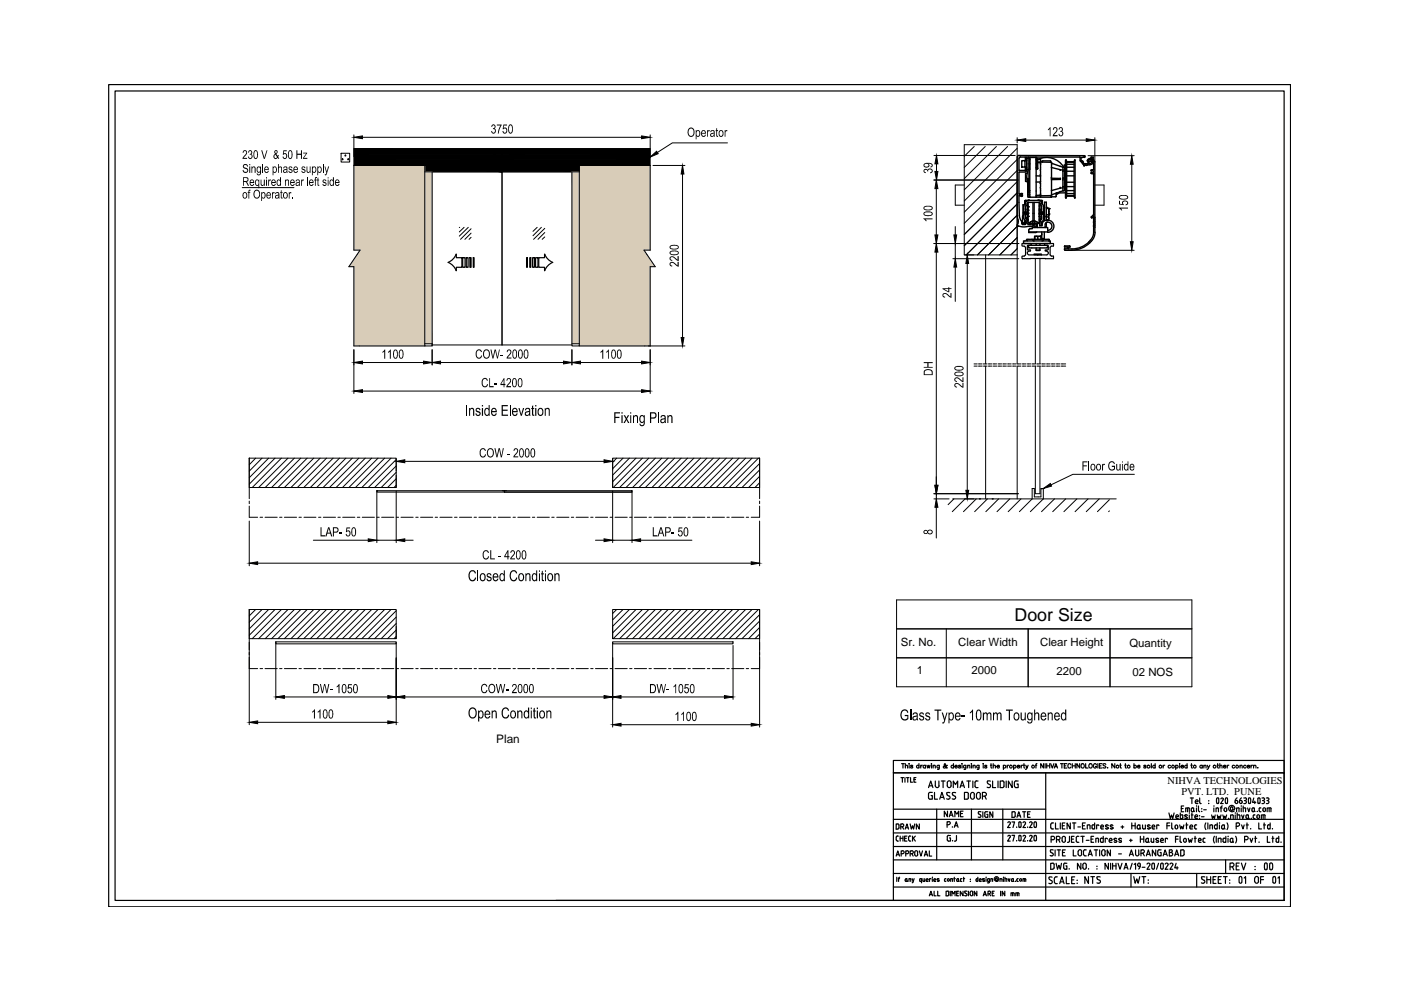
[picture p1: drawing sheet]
<svg xmlns="http://www.w3.org/2000/svg" width="297mm" height="210mm" viewBox="0 0 297 210" stroke-linecap="round" stroke-linejoin="round" font-family="sans-serif">
<defs><g id="words">
<text font-size="3.8" x="215.1" y="131.7">Door Size</text>
<text font-size="2.5" x="105.2" y="157.5">Plan</text>
<g font-size="2.4">
<text x="191" y="137">Sr. No.</text>
<text x="203.2" y="137">Clear Width</text>
<text x="220.5" y="137">Clear Height</text>
<text x="239.5" y="137.3">Quantity</text>
<text x="194.4" y="143">1</text>
<text x="206" y="142.9">2000</text>
<text x="224" y="143.2">2200</text>
<text x="240.1" y="143.4">02 NOS</text>
</g>
<g font-size="2.2">
<text x="247.5" y="166.1">NIHVA TECHNOLOGIES</text>
<text x="250.5" y="168.5">PVT. LTD. PUNE</text>
</g>
</g></defs>
<!-- layer: EM PSL150 -->
<g fill="none" stroke="#000" stroke-width=".21">
<path d="M51.4 39.8h10.9M72.3 32.5h1.8v1.9h-1.8zM75 28.6v4.6M76.8 29.1h59.2M104.7 32.8h3.5v1.1h-3.5zM137.9 28.6v4.8M138.4 35.1h6.8M144.7 36.9v34.7M154.2 30.3h-11.6l-3.2 2M198 38.2h17.9M198 33h17.2M198.5 40v9.8"/>
<path d="M198.6 34.7v1.7M204.4 39.2h-1.9v4.3h1.9M215.7 29.2v1.1M215.7 30.7h-11.3v23.3M217.5 29.7h12.8M230.7 33h9.8M232.1 29.2v5.1M232.1 39.2h2v4.3h-2M240 34.8v16.5M75 53h1.3l-2.3 3.5h1M97.5 48.2h-.1M98.4 48.2l-1 1"/>
<path d="M99.3 48.2l-1.9 1.9M99.9 48.5l-2.3 2.2M99.9 49.4l-1.3 1.3M99.9 50.3l-.4 .4M113.9 48.2l-.9 .9M114.8 48.2l-1.8 1.8M115.5 48.4l-2.4 2.3M115.5 49.3l-1.4 1.4M115.5 50.2l-.6 .5M137.9 53h-1.4l2.4 3.5h-1M198 51.6h18M198.5 53.5v49.4"/>
<path d="M202 54.8h14M202.5 48v1.8M202.5 51.6v3.2M202.5 56.6v7.3M204.6 54h1.9M205.1 55.9v48.1M226.6 53.1h13.9M75 74.2v9.2M76.8 76.9h13M90.1 72.9h1.5v.4M91.6 74.2v3.2M93.4 76.9h26.1"/>
<path d="M121.3 74.2v3.2M121.3 72.9h1.5M123.1 76.9h12.9M137.5 73.3h7.7M137.9 74.2v9.2M219.5 77.6v27.1M220.5 77.6v27.1M76.8 82.9h59.2M84 97.3v2.6M85.8 97.8h42.3M98.9 85.9v2.3M108.2 85.9v2.3"/>
<path d="M129.9 97.3v2.4M139.6 87.4v2.3M52.8 110.5v9.5M54.6 119.4h104.7M66.4 114.5h11.7M79.9 114.5h4.1M79.9 104.1v10.9M84 104.1v10.9M85.8 114.5h1.8M106.5 104h.9M106.9 104.3h27.1M126.3 114.5h1.8"/>
<path d="M129.9 104.1v10.9M129.9 114.5h4.1M134 104.1v10.9M135.8 114.5h10.9M161.1 110.5v9.5M198 104.7h17.9M198 105.8h3.2M198.5 104.7v1.1M198.5 107.6v6.5M204.6 105.8h1.9M218.8 105.8v-2.2h.5v1.8h1.4v-1.8h.5v2.2M240.5 100.6h-13l-4.7 2.2"/>
<path d="M52.8 136.2v17.5M58.5 136.2v12.1M84 136.2v17.5M101.3 120.9v2.3M129.9 136.2v18M155.4 136.8v11.5M161.1 136.2v18M190.1 127.2h62.6v18.4h-62.6zM190.1 133.3h62.6M190.1 139.5h62.6M200.6 133.3v12.3M218 133.3v12.3"/>
<path d="M235.3 133.3v12.3M54.6 153.1h27.6M60.3 147.8h21.9M85.8 147.8h42.3M131.7 147.8h21.9M131.7 153.7h27.6"/>
<circle cx="72.6" cy="33.8" r=".11"/>
<circle cx="73.2" cy="33" r=".11"/>
<circle cx="73.8" cy="33.8" r=".11"/>
</g>
<g fill="#000" stroke="#000" stroke-width=".21">
<path d="M75 29.1l1.8-.3v.6zM136 28.8l1.9 .3-1.9 .3zM137.9 33.3l1.3-1.2 .3 .5zM144.7 35.1l.3 1.8h-.6zM198.5 38.2l.4 1.8h-.7zM198.6 33l.3 1.7h-.7zM198.2 36.4h.7l-.3 1.8zM215.7 29.7l1.8-.3v.6zM230.3 29.4l1.8 .3-1.8 .3zM240 33l.3 1.8h-.6zM198.5 51.6l.4 1.9h-.7zM198.2 49.8h.7l-.4 1.8z"/>
<path d="M202.2 49.8h.6l-.3 1.8zM202.5 54.8l.3 1.8h-.6zM205.1 54l.3 1.9h-.6zM239.7 51.3h.6l-.3 1.8zM75 76.9l1.8-.3v.6zM89.8 76.6l1.8 .3-1.8 .3zM91.6 76.9l1.8-.3v.6zM119.5 76.6l1.8 .3-1.8 .3zM121.3 76.9l1.8-.3v.6zM136 76.6l1.9 .3-1.9 .3zM144.4 71.6h.6l-.3 1.7zM75 82.9l1.8-.3v.6z"/>
<path d="M84 97.8l1.8-.3v.6zM128.1 97.5l1.8 .3-1.8 .3zM136 82.6l1.9 .3-1.9 .3zM52.8 119.4l1.8-.3v.6zM78.1 114.2l1.8 .3-1.8 .3zM84 114.5l1.8-.3v.6zM128.1 114.2l1.8 .3-1.8 .3zM134 114.5l1.8-.3v.6zM159.3 119.1l1.8 .3-1.8 .3zM198.2 102.9h.7l-.4 1.8zM198.5 105.8l.4 1.8h-.7zM204.8 104h.6l-.3 1.8z"/>
<path d="M221.2 103.6l1.5-1.1 .2 .6zM52.8 153.1l1.8-.2v.5zM58.5 147.8l1.8-.3v.6zM82.2 147.5l1.8 .3-1.8 .3zM82.2 152.9l1.8 .2-1.8 .3zM84 147.8l1.8-.3v.6zM128.1 147.5l1.8 .3-1.8 .3zM129.9 147.8l1.8-.3v.6zM129.9 153.7l1.8-.3v.6zM153.6 147.5l1.8 .3-1.8 .3zM159.3 153.4l1.8 .3-1.8 .3z"/>
<path d="M75.2 31.5v1.3h62.5zM75.2 31.5h62.5v1.3z"/>
<path d="M75.2 32.8v1.1h29.5zM75.2 32.8h29.5v1.1z"/>
<path d="M75.2 33.9v1.2h62.5zM75.2 33.9h62.5v1.2z"/>
<path d="M90.1 35.1v1.3h16.3zM90.1 35.1h16.3v1.3z"/>
<path d="M104.7 32.8v1.1h3.5zM104.7 32.8h3.5v1.1z"/>
<path d="M106.4 35.1v1.3h16.4zM106.4 35.1h16.4v1.3z"/>
<path d="M108.2 32.8v1.1h29.5zM108.2 32.8h29.5v1.1z"/>
</g>
<g fill="#000">
<path d="M51.6 35l.2-.2h.5l.3 .5h-.2l-.2-.3-.4 .1a.29 .29 0 0 0 0 .3 .29 .29 0 0 0 .3 .1l.5 .4v.5l-.2 .2h-.7l-.3-.5 .2-.1 .1 .3 .3 .1a.33 .33 0 0 0 .4-.3 .33 .33 0 0 0-.4-.3l-.5-.3zM51.5 32l.4-.2 .4 .2 .1 .5-.7 1h.7v.2h-1l.1-.4 .7-.8a.3 .3 0 0 0-.2-.5 .3 .3 0 0 0-.4 .4h-.2zM52.7 32l.4-.2 .4 .4-.2 .5 .2 .2v.6l-.3 .2h-.3l-.3-.5 .2 .1a.33 .33 0 0 0 .4 .1 .33 .33 0 0 0 .2-.4 .33 .33 0 0 0-.4-.2v-.2a.28 .28 0 0 0 .4-.2 .28 .28 0 0 0-.3-.3 .28 .28 0 0 0-.3 .2h-.2zM53.3 35.3h.2v.2l.2-.2h.3l.2 .2v1.1h-.2v-.8a.29 .29 0 0 0-.3-.3 .29 .29 0 0 0-.2 .4v.7h-.2zM55.6 34.8h.2v1.8h-.2zM55.4 31.9h.2l.4 1.6 .5-1.6h.2l-.6 1.8h-.2zM55.3 38.1h.1l.1 .9a.27 .27 0 0 0 .3 .2 .27 .27 0 0 0 .1-.4v-.7h.2v1.3h-.1v-.2l-.3 .2h-.3zM56.9 38.1h.1v.2l.2-.3 .3 .1-.1 .2h-.2l-.1 .1-.1 1h-.1zM58.9 34.8h.2v.7l.5-.2 .2 .2v1.1h-.2v-.8a.28 .28 0 0 0-.3-.3 .28 .28 0 0 0-.2 .4v.7h-.2zM60.1 31.9h.7v.2h-.6v.5l.4-.1 .3 .4-.1 .5-.3 .3h-.2l-.3-.2-.1-.3 .2 .1a.33 .33 0 0 0 .5 .2 .33 .33 0 0 0 .1-.5v-.1a.29 .29 0 0 0-.3-.2 .29 .29 0 0 0-.3 .1h-.1zM60.4 38.1h.2v.2l.2-.3 .4 .2 .1 1.2h-.2v-.8a.26 .26 0 0 0-.2-.4 .26 .26 0 0 0-.3 .3v.9h-.2zM61.2 35.4l.6-.1 .2 .2-.2 .2a.22 .22 0 0 0-.2-.3 .22 .22 0 0 0-.2 .3 .22 .22 0 0 0 .3 .1l.3 .3-.1 .5-.2 .1-.4-.1-.2-.3 .2-.1a.27 .27 0 0 0 .3 .3 .27 .27 0 0 0 .2-.3 .27 .27 0 0 0-.3-.2l-.3-.2z"/>
<path d="M62.8 31.9h.2v.7h.8v-.7h.2v1.8h-.2v-.9h-.8v.9h-.2zM63.9 38.1h.1v.2l.1-.3 .3 .1v.2h-.2l-.1 .1-.1 1h-.1zM64 35.4l.2-.1a.38 .38 0 0 1 .5 .3l-.1 .1a.23 .23 0 0 0-.3-.3 .23 .23 0 0 0-.2 .3 .23 .23 0 0 0 .3 .1l.4 .3-.2 .5h-.5l-.2-.3 .2-.1a.25 .25 0 0 0 .3 .3 .25 .25 0 0 0 .1-.4l-.5-.2zM64.3 32.4h.8l-.7 1.1h.8v.2h-1l.7-1.2h-.6zM65.1 37.6h.2v1.8h-.2zM65 35.3h.2v.9a.29 .29 0 0 0 .3 .3 .29 .29 0 0 0 .2-.5v-.7h.1v1.3h-.1v-.2l-.2 .2a.39 .39 0 0 1-.4 0 .39 .39 0 0 1-.1-.5zM66.8 37.7l.4-.2v.2l-.3 .1v.3h.3v.2h-.3v1.1h-.1v-1.1h-.2v-.2h.2zM67.3 37.7l.2-.1v.5h.2v.2h-.2v.8l.2 .1v.2a.26 .26 0 0 1-.4-.1 .26 .26 0 0 1 0-.3v-.7h-.1zM68.4 38.2l.2-.2 .5 .1 .1 .3h-.2a.22 .22 0 0 0-.2-.2 .22 .22 0 0 0-.2 .2 .22 .22 0 0 0 .3 .2l.3 .2v.5l-.5 .1-.3-.2-.1-.2h.3a.26 .26 0 0 0 .2 .3 .26 .26 0 0 0 .3-.3 .26 .26 0 0 0-.4-.2l-.3-.2zM68.4 34.8h.2v1.8h-.2zM68.8 35.3h.2l.3 1.1 .3-1.1h.2l-.5 1.7-.3 .2-.2-.3h.3l.1-.3zM104.3 26.4h.5l.2 .3v.3a.31 .31 0 0 0 .1 .5l-.1 .6-.3 .2-.5-.2v-.3h.1a.34 .34 0 0 0 .4 .2 .34 .34 0 0 0 .3-.4 .34 .34 0 0 0-.4-.2l-.1-.2a.3 .3 0 0 0 .4-.3 .3 .3 0 0 0-.3-.3 .3 .3 0 0 0-.3 .3h-.1z"/>
<path d="M105.3 26.4h1.1l-.6 1.2v.7h-.2v-.4l.5-1.3h-.8zM106.7 26.4h.8v.2h-.6l-.1 .6 .1-.2 .5 .1 .1 .3v.5l-.1 .3-.5 .1-.3-.3-.1-.2h.2a.34 .34 0 0 0 .5 .3 .34 .34 0 0 0 .1-.6 .31 .31 0 0 0-.2-.3 .31 .31 0 0 0-.4 .2h-.1zM149.9 27.6h.2v.2l.1-.2h.3l-.1 .3-.1-.1-.2 .3v.9h-.2zM151.9 27.2l.1-.1v.5h.2v.2h-.2v.9l.2 .1v.2a.29 .29 0 0 1-.3-.1 .29 .29 0 0 1 0-.3v-.8h-.2zM153.6 27.6h.2v.2l.1-.2h.3l-.1 .3a.26 .26 0 0 0-.3 0 .26 .26 0 0 0 0 .4v.7h-.2zM195.9 35.9l.5-.1 .3 .2 .2-.2h.5l.4 .3-.1 .4-.5 .2v-.2h.2a.35 .35 0 0 0-.2-.6 .35 .35 0 0 0-.4 .5l-.2-.1a.29 .29 0 0 0-.3-.4 .29 .29 0 0 0-.3 .3 .29 .29 0 0 0 .3 .3v.2l-.4-.1zM222.6 27h.1v1.9h-.1v-1.5l-.4 .3v-.3zM223.4 27.1l.5-.1 .3 .2v.6l-.8 .8h.8v.3h-1l.1-.4 .7-.8v-.4l-.2-.2-.3 .1-.1 .3h-.2zM224.5 27.2l.3-.2h.3l.3 .3-.1 .4-.2 .1 .3 .4v.5l-.3 .2h-.4l-.3-.5 .2-.1 .1 .3a.34 .34 0 0 0 .5-.2 .34 .34 0 0 0-.4-.4v-.2l.3-.3a.28 .28 0 0 0-.2-.4 .28 .28 0 0 0-.3 .4h-.2zM52.7 40.3l.4-.1v.3h-.3v.3h.3v.1h-.3v1.2h-.1v-1.2h-.2zM57.7 40.8h.1v.2l.1-.2h.4l-.5 .4v.9h-.1zM59.5 40.4l.2-.1v.5h.2v.1h-.2v1h.2v.2a.33 .33 0 0 1-.4-.4v-.8h-.1z"/>
<path d="M61.2 40.8h.2v.2l.3-.3v.3a.28 .28 0 0 0-.3 .1 .28 .28 0 0 0 0 .3v.7h-.2zM61.9 41.9h.3v.2h-.3zM142.1 55.6h.8l.8 .7v-.8h.2v1h-.4l-.7-.7-.4-.1a.3 .3 0 0 0-.2 .4 .3 .3 0 0 0 .4 .2l-.3 .2-.3-.3v-.3zM142 54.6l.3-.3h.4l1 .8v-.8h.2v1.1l-.4-.2-.8-.6a.32 .32 0 0 0-.5 .1 .32 .32 0 0 0 .4 .4l-.1 .2-.4-.1-.1-.2zM195.8 46.3h1.9v.2h-1.5l.3 .3-.2 .1zM237.3 42.6h.2v.6l.5 .1-.1-.5 .2-.2h.8l.3 .2v.4l-.2 .2-.4 .1 .1-.2a.33 .33 0 0 0 .2-.5 .33 .33 0 0 0-.5-.1l-.3 .2 .2 .6-1-.2zM237.2 44h2v.2h-1.6l.3 .4h-.2zM81.5 74.1h.2v2h-.2v-1.6l-.4 .3v-.2zM82.3 74.6l.6-.5v2h-.3v-1.6l-.3 .3zM101 74.3l.4-.2h.5l.2 .2 .1 .3-.2 .1-.3-.4h-.3l-.3 .4v.6l.2 .5h.4l.3-.5 .2 .1-.3 .6-.5 .1-.4-.3-.1-.4zM104 74.1h.2l.3 1.7 .4-1.7h.2l.4 1.7 .3-1.7h.2l-.4 1.9h-.2l-.4-1.7-.4 1.7h-.2zM106.1 75.2h.6v.2h-.6z"/>
<path d="M107.5 74.2l.5-.1 .3 .2 .1 .6-.7 .9h.7v.2h-1l.1-.4 .7-.8a.33 .33 0 0 0-.2-.5 .33 .33 0 0 0-.4 .4h-.1zM127.3 74.6l.6-.5v2h-.2v-1.6l-.4 .3zM129 74.1h.1v2h-.2v-1.6l-.4 .3v-.2zM195.8 76.8h2v.2h-.9v.8h.9v.2h-2v-.2h.8v-.8h-.8zM199.9 62.3l.8-.1 .8 .7v-.8h.2v1l-1.3-.8-.4 .2 .1 .4h.3v.2h-.3l-.3-.3zM202.5 80.1l.7-.1 .9 .8v-.8h.2v1h-.3l-.9-.8h-.4l-.1 .1a.32 .32 0 0 0 0 .4 .32 .32 0 0 0 .3 .1v.2l-.5-.2-.1-.4zM99.5 86.5h.2v.2l.2-.2 .6 .1 .1 1.6h-.3v-1a.36 .36 0 0 0-.4-.5 .36 .36 0 0 0-.2 .5v1h-.2zM100.9 86.6l.6-.1 .4 .4h-.3a.28 .28 0 0 0-.3-.2 .28 .28 0 0 0-.2 .3 .28 .28 0 0 0 .3 .2l.4 .2 .1 .4-.2 .3-.5 .1-.3-.2-.1-.3 .2-.1 .2 .4a.32 .32 0 0 0 .5-.3 .32 .32 0 0 0-.5-.3l-.3-.2zM101.8 95.3l.4-.3h.4l.4 .4v.2h-.2l-.2-.3-.4-.1-.3 .5v.6l.2 .4 .5 .1 .2-.5 .3 .1-.4 .6h-.6l-.3-.4-.1-.9zM102.3 80.3l.7-.2 .3 .2 .1 .4-.2 .1v-.2a.54 .54 0 0 0-.8-.1 .54 .54 0 0 0-.1 .8l.1 .4 .3 .2h.4l.2-.5 .2 .1-.1 .2-.4 .4-.6-.1-.3-.5v-.7zM103.7 80.2h.2v1.7h.8v.2h-1zM104.8 81.3h.6v.2h-.6z"/>
<path d="M104.8 95h.2l.3 1.7 .4-1.7h.3l.3 1.7 .3-1.7h.2l-.4 2h-.2l-.4-1.7-.3 1.7h-.2zM106.4 85.9h1.3v.2h-1.1v.8h1v.2h-1v.8h1.1v.3h-1.3zM107.5 96.2h.6v.2h-.6zM107.5 80.3l.5-.1 .3 .3v.5l-.7 .8 .7 .1v.2h-1l.2-.4 .6-.8a.33 .33 0 0 0-.1-.5 .33 .33 0 0 0-.4 .3h-.2zM109 95.2l.4-.2 .4 .2v.6l-.7 1h.8v.2h-1v-.4l.7-.8a.33 .33 0 0 0-.1-.6 .33 .33 0 0 0-.4 .4h-.2zM109.9 86.5h.3l.3 1.3 .4-1.3h.2l-.5 1.7h-.2zM112.8 86.1l.2-.2v.6h.3v.2h-.3v1.2h.3v.3a.39 .39 0 0 1-.4-.1 .39 .39 0 0 1-.1-.4v-1h-.2v-.2h.2zM115.5 86.5h.2v.2l.2-.2 .6 .1 .1 1.6h-.3v-1.2a.34 .34 0 0 0-.4-.3 .34 .34 0 0 0-.2 .5v1h-.2zM130.2 87.4h1.3v.3h-1v.7h.8v.2h-.8v1.1h-.3zM132.2 88h.3l.3 .6 .3-.6h.3l-.5 .8 .5 .9h-.2l-.4-.6-.3 .6h-.3l.5-.9zM134.2 88h.2v.3l.2-.3a.49 .49 0 0 1 .6 .1 .49 .49 0 0 1 .1 .6v1h-.2v-1.2a.35 .35 0 0 0-.5-.2 .35 .35 0 0 0-.2 .5v.9h-.2zM141.5 88h.2v.3l.3-.3 .5 .2 .1 1.5h-.3v-1a.35 .35 0 0 0-.4-.4 .35 .35 0 0 0-.2 .5v.9h-.2z"/>
<path d="M202.5 81.3l.6-.1 1 .7v-.7h.2v1l-.4-.1-.9-.7a.31 .31 0 0 0-.5 .2 .31 .31 0 0 0 .4 .4v.2l-.5-.2-.1-.4zM229.5 97.8h1.1v.2h-.9v.7h.7v.2h-.7v.9h-.2zM230.8 97.8h.2v2h-.2zM233.7 98.4h.1v.2l.4-.3 .1 .1-.1 .2a.26 .26 0 0 0-.3 .1 .26 .26 0 0 0 0 .3v.8h-.2zM235.1 98.1l.5-.3 .6 .2 .2 .4h-.2l-.2-.3-.3-.1-.4 .2-.1 .3v.7l.4 .4 .6-.2v-.4h-.5v-.3h.7v.8l-.2 .1-.7 .2-.4-.3-.1-.5zM236.7 98.4h.2v1.1l.1 .1 .4-.3v-.9h.2v1.4h-.2v-.2l-.2 .1a.4 .4 0 0 1-.4 0 .4 .4 0 0 1-.1-.5zM68 111.8h.2v1.7h.7v.2h-.9zM71.9 112.9h.6v.2h-.6zM73.5 111.8h.7v.2h-.6l-.1 .6 .3-.2 .3 .2 .2 .2v.6l-.2 .3h-.5l-.3-.5h.2l.1 .3a.42 .42 0 0 0 .5-.3 .42 .42 0 0 0-.1-.5l-.3-.1-.2 .2h-.2zM102.5 117l.3-.3h.5l.3 .2v.3h-.1l-.3-.3h-.3l-.4 .4 .1 .8 .2 .3h.4l.3-.5 .2 .1-.3 .5-.5 .1-.4-.2-.2-.4zM103.9 116.7h.3v1.7h.7v.2h-1zM105.6 117.8h.6v.2h-.6z"/>
<path d="M108.3 116.8l.6-.1 .2 .2v.6l-.7 .9h.8v.2h-1l.1-.4 .6-.8a.31 .31 0 0 0-.1-.5 .31 .31 0 0 0-.4 .3h-.2zM138.4 111.8h.2v1.7h.8v.2h-1zM142.4 112.9h.6v.2h-.6zM143.9 111.8h.8v.2h-.6l-.1 .6 .5-.1 .3 .4-.1 .5-.3 .3h-.5l-.2-.5 .2 .1a.35 .35 0 0 0 .6 .1 .35 .35 0 0 0 0-.5v-.1a.27 .27 0 0 0-.3-.2 .27 .27 0 0 0-.3 .2h-.1zM99.6 121.1l.4-.2h.4l.5 .5v.1l-.2 .1-.2-.4-.5-.1-.4 .6v.8l.3 .4 .5 .1 .3-.6 .2 .1-.1 .4-.3 .3h-.6l-.4-.4-.2-1.1zM103.2 121.7l.3-.2h.4l.3 .2v.3h-.2l-.1-.2-.3-.1a.24 .24 0 0 0-.2 .3 .24 .24 0 0 0 .3 .2l.5 .3v.4l-.2 .3-.4 .1-.3-.2-.2-.4h.2l.2 .3a.31 .31 0 0 0 .5-.2 .31 .31 0 0 0-.4-.3l-.4-.3zM108.3 121.1l.4-.2h.4l.5 .5 .1 .1-.3 .1-.2-.4-.5-.1-.4 .5v.7l.3 .6 .5 .1 .3-.6 .3 .1-.2 .5-.3 .2h-.7l-.4-.5-.1-.9zM111.4 121.6h.2v.2l.2-.3 .6 .2 .1 1.5h-.3v-1a.34 .34 0 0 0-.4-.4 .34 .34 0 0 0-.2 .5v.9h-.2zM114.9 121.1l.2-.1v.6h.2v.2h-.2v1l.2 .2v.2a.38 .38 0 0 1-.4-.1 .38 .38 0 0 1 0-.4v-.9h-.2v-.2h.2zM117.5 121.6h.2v.2l.3-.3h.3l.3 .2v1.5h-.2v-1.1a.3 .3 0 0 0-.3-.4 .3 .3 0 0 0-.3 .4v1.1h-.3zM66.2 150.9l.6-.5v1.9h-.2v-1.5l-.4 .3zM67.4 150.9l.6-.5v1.9h-.3v-1.5l-.3 .3z"/>
<path d="M67.8 145h.2l.3 1.7 .4-1.7h.2l.4 1.7 .3-1.7h.2l-.4 2h-.2l-.4-1.7-.3 1.7h-.2zM69.9 146.2h.6v.2h-.6zM71.8 145.1l.2-.1v2h-.2v-1.6l-.4 .3v-.2zM73.8 145.1h.8v.2h-.6l-.1 .5 .5-.1 .3 .5-.1 .5-.3 .3-.5-.2-.1-.3h.1a.38 .38 0 0 0 .7 .1 .38 .38 0 0 0-.1-.6h-.7zM102.2 145.2l.6-.2 .5 .4-.2 .2-.2-.4h-.3l-.4 .5v.6l.3 .4 .3 .1 .3-.5h.2l-.4 .7h-.4l-.4-.4-.1-.9zM104.2 150.7h.3v.2l.2-.3 .5 .1 .1 1.6h-.2v-1.3l-.2-.1-.4 .2v1.2h-.3zM105.1 145h.2l.3 1.7 .4-1.7h.3l.3 1.7 .3-1.7h.2l-.4 2h-.2l-.4-1.7-.3 1.7h-.2zM107.2 146.1h.6v.3h-.6zM106.6 150.3l.3-.3h.4l.6 .4v.3h-.2l-.2-.3-.4-.2-.4 .3-.1 .3v.7l.3 .5 .4 .1 .3-.2 .1-.4 .3 .1-.5 .7h-.6l-.5-.5v-1zM108.6 145.2l.3-.2 .5 .1 .1 .7-.7 .9h.8v.3h-1.1l.3-.6 .5-.6v-.4a.31 .31 0 0 0-.4-.2 .31 .31 0 0 0-.1 .4h-.2zM109.7 150.7h.2v.2l.3-.3 .4 .1 .2 .3v1.3h-.3v-1a.35 .35 0 0 0-.4-.4 .35 .35 0 0 0-.2 .5v.9h-.2zM113.1 150.2l.3-.1v.6h.2v.2h-.2v1.1h.2v.3a.37 .37 0 0 1-.4-.1 .37 .37 0 0 1-.1-.4v-.9h-.1z"/>
<path d="M115.8 150.7h.2v.2l.3-.3 .6 .2v1.5h-.2v-1.1a.35 .35 0 0 0-.5-.3 .35 .35 0 0 0-.2 .5v.9h-.2zM139.2 145h.2l.4 1.7 .3-1.7h.2l.4 1.7 .3-1.7h.2l-.4 2h-.2l-.4-1.7-.4 1.7h-.2zM141.3 146.2h.6v.2h-.6zM143.2 145h.2v2h-.2v-1.6l-.4 .3v-.2zM143.7 150.9h.1v2h-.2v-1.6l-.4 .3v-.2zM144.9 150.9h.1v2h-.2v-1.6l-.3 .3v-.2zM145.2 145.1h.8v.2h-.6l-.1 .5 .1-.1 .5 .1 .1 .9-.2 .3h-.3l-.3-.2-.2-.3 .3-.1v.2a.3 .3 0 0 0 .4 .2 .3 .3 0 0 0 .2-.4v-.2a.32 .32 0 0 0-.3-.3 .32 .32 0 0 0-.3 .2l-.2-.1zM191.1 150.7l.6-.3h.4l.4 .3 .1 .4-.2 .1-.2-.4-.2-.1h-.5l-.4 .7 .1 .7 .5 .4 .7-.2v-.5h-.6v-.2h.8v.8l-.3 .3-.7 .1-.5-.5-.2-.9zM195 151.1h.7l.2 .2v.2h-.2a.28 .28 0 0 0-.3-.3 .28 .28 0 0 0-.3 .3 .28 .28 0 0 0 .4 .3l.4 .2v.6l-.3 .2h-.4l-.4-.5 .3-.1v.1a.31 .31 0 0 0 .4 .3 .31 .31 0 0 0 .2-.4 .31 .31 0 0 0-.4-.2l-.4-.4zM196.3 151.2l.5-.2 .3 .2 .1 .3h-.2l-.1-.2a.29 .29 0 0 0-.4 0 .29 .29 0 0 0-.1 .4 .29 .29 0 0 0 .4 .1l.4 .2v.4l-.1 .3-.6 .1-.4-.5 .3-.1 .2 .3a.29 .29 0 0 0 .4-.2 .29 .29 0 0 0-.4-.3l-.4-.3zM198.1 150.4h1.5v.3h-.6v2h-.3v-2h-.6zM199.7 151.1h.2l.4 1.3 .4-1.3h.2l-.7 2.2-.4 .1v-.3a.27 .27 0 0 0 .3 0 .27 .27 0 0 0 .1-.3z"/>
<path d="M203.8 151.8h.8v.2h-.8zM205.6 151l.7-.6v2.3h-.2v-1.8l-.4 .4zM208.4 151.1h.2v.2l.3-.3 .3 .1a.19 .19 0 0 0 .2 .2 .19 .19 0 0 0 .2-.2l.3-.1 .3 .2v1.5h-.2v-1a.32 .32 0 0 0-.3-.4 .32 .32 0 0 0-.3 .5v.9h-.2v-1.1a.32 .32 0 0 0-.5-.2 .32 .32 0 0 0-.1 .5v.8h-.2zM210.5 151.1h.2v.2l.3-.3 .3 .1a.21 .21 0 0 0 .3 .2 .21 .21 0 0 0 .2-.2l.3-.1 .2 .3 .1 1.4h-.3v-1a.31 .31 0 0 0-.3-.4 .31 .31 0 0 0-.2 .5v.9h-.3v-1a.32 .32 0 0 0-.3-.4 .32 .32 0 0 0-.3 .5v.9h-.2zM213.3 150.4h1.4v.3h-.6v2h-.2v-2h-.6zM216.4 151.1h.2v1a.32 .32 0 0 0 .3 .5 .32 .32 0 0 0 .3-.5l.1-1h.2v1.6h-.2v-.2l-.3 .3-.5-.2zM219.3 150.4h.2v.9l.3-.3h.2l.3 .3 .1 1.4h-.3v-1.1a.34 .34 0 0 0-.4-.3 .34 .34 0 0 0-.2 .5v.9h-.2zM222.1 151.1h.2v.2l.3-.3 .6 .2v1.5h-.2v-1a.35 .35 0 0 0-.4-.4 .35 .35 0 0 0-.3 .5v.9h-.2z"/>
<path d="M51.5 37.6h.9l.2 .1 .1 .6-.4 .3 .5 .8h-.3l-.4-.8h-.4v.8h-.2zM51.7 37.7v.7l.7-.1v-.5z"/>
<path d="M52.8 34.8h.3v.2h-.3zM52.8 35.3h.3v1.3h-.3z"/>
<path d="M53 38.3l.3-.3h.3l.3 .6v.2h-.8a.31 .31 0 0 0 .2 .4 .31 .31 0 0 0 .4-.2h.2l-.2 .4h-.4l-.3-.2zM53.3 38.3l-.2 .3h.6l-.1-.3z"/>
<path d="M53.9 31.9l.4-.1 .4 .5v1l-.4 .4-.4-.1-.2-.4zM54 32.1l-.1 1.2a.32 .32 0 0 0 .5 .1 .32 .32 0 0 0 .1-.4v-.7a.24 .24 0 0 0-.2-.3 .24 .24 0 0 0-.3 .1z"/>
<path d="M54.5 35.5l.2-.2 .5 .2v-.2h.1v1.6l-.2 .3h-.3l-.3-.2-.1-.3 .2 .1a.3 .3 0 0 0 .5 .1 .3 .3 0 0 0 0-.4l-.3 .1-.3-.2zM54.7 35.5l-.1 .3 .1 .6a.45 .45 0 0 0 .5-.2 .45 .45 0 0 0-.1-.6l-.1-.1z"/>
<path d="M54.2 38.2l.4-.2 .2 .3 .2-.2v1.8h-.2v-.6l-.3 .1-.4-.3zM54.4 38.3l-.2 .2 .2 .7a.47 .47 0 0 0 .5-.3 .47 .47 0 0 0-.1-.5l-.2-.2z"/>
<path d="M56.4 37.6h.2v.2h-.2zM56.4 38.1h.2v1.3h-.2z"/>
<path d="M56.2 35.4l.5-.1 .3 .5v.2h-.8v.1a.3 .3 0 0 0 .2 .4 .3 .3 0 0 0 .4-.3l.2 .1-.3 .3-.6-.1-.1-.8zM56.4 35.5l-.2 .3h.6l-.2-.3z"/>
<path d="M57.8 35.3h.2v.2l.1-.2h.3l.3 .6-.2 .7-.3 .1-.2-.2v.7h-.2zM58.1 35.5l-.1 .6a.31 .31 0 0 0 .4 .4 .31 .31 0 0 0 .1-.5v-.1a.33 .33 0 0 0-.4-.4z"/>
<path d="M57.6 38.3l.2-.3h.3l.4 .5v.3l-.8 .1a.3 .3 0 0 0 .3 .3 .3 .3 0 0 0 .3-.2l.2 .1-.3 .3h-.5l-.2-.4zM57.8 38.3l-.1 .3h.6a.29 .29 0 0 0-.1-.3 .29 .29 0 0 0-.4 0z"/>
<path d="M58.2 31.9l.2-.1 .4 .1 .1 .5-.3 .3 .3 .4v-.3l.2 .1-.1 .4 .2 .3-.1 .1a.24 .24 0 0 0-.3-.2 .24 .24 0 0 0-.2 .2h-.4l-.2-.4v-.4l.3-.3-.2-.3zM58.4 32v.1a.19 .19 0 0 0 0 .3 .19 .19 0 0 0 .3-.2zM58.3 32.8l-.1 .3a.29 .29 0 0 0 .2 .4 .29 .29 0 0 0 .3-.2z"/>
<path d="M58.8 38.2l.4-.2 .2 .2v-.6h.2v1.8h-.2v-.2l-.2 .2-.4-.1-.2-.3zM59 38.2l-.1 .2-.1 .4a.33 .33 0 0 0 .4 .4 .33 .33 0 0 0 .2-.5l-.1-.4z"/>
<path d="M60.1 35.4l.3-.1a.4 .4 0 0 1 .4 .1 .4 .4 0 0 1 .1 .4l.1 .8h-.2v-.1l-.4 .2-.3-.1-.1-.5 .3-.2a.25 .25 0 0 0 .4-.1 .25 .25 0 0 0-.1-.3 .25 .25 0 0 0-.3 .2h-.3zM60.3 36.1a.26 .26 0 0 0 .1 .3 .26 .26 0 0 0 .3 0 .26 .26 0 0 0 0-.4z"/>
<path d="M61.2 31.9h.5l.3 .4v1l-.4 .4-.3-.1-.2-.3v-.9zM61.4 32.1l-.1 1.2a.26 .26 0 0 0 .2 .2 .26 .26 0 0 0 .3-.3v-.9a.24 .24 0 0 0-.1-.3 .24 .24 0 0 0-.3 .1z"/>
<path d="M61.7 38.2l.5-.2 .3 .6v.2h-.8v.1a.3 .3 0 0 0 .3 .3 .3 .3 0 0 0 .3-.2h.2l-.3 .4h-.3l-.3-.2-.1-.5zM61.9 38.3l-.2 .3h.6l-.1-.3z"/>
<path d="M62.4 35.4l.4-.1 .4 .5v.2h-.8v.1a.3 .3 0 0 0 .2 .4 .3 .3 0 0 0 .4-.3l.2 .1-.3 .3-.6-.1-.1-.8zM62.6 35.5l-.2 .3h.6l-.2-.3z"/>
<path d="M62.7 38.3l.3-.3 .5 .2 .1 1.2h-.2v-.2l-.3 .2-.4-.1v-.4l.3-.3a.26 .26 0 0 0 .3-.1 .26 .26 0 0 0-.2-.4 .26 .26 0 0 0-.3 .4h-.1zM62.9 38.8v.1a.25 .25 0 0 0 .2 .3 .25 .25 0 0 0 .3-.1 .25 .25 0 0 0-.1-.3z"/>
<path d="M66.1 35.3h.2v.2l.5-.2 .3 .5-.1 .6-.2 .2-.2 .1-.3-.2v.7h-.2zM66.4 35.5v.7a.31 .31 0 0 0 .4 .2 .31 .31 0 0 0 .1-.4v-.2a.27 .27 0 0 0-.2-.3 .27 .27 0 0 0-.3 0z"/>
<path d="M65.6 38.2l.5-.2 .3 .3 .1 .5h-.8l.2 .4 .6-.2-.2 .4h-.4l-.3-.1-.1-.4zM65.8 38.3l-.1 .3h.6l-.1-.3z"/>
<path d="M67.3 35.3h.2v.2l.4-.2 .3 .4-.1 .8-.3 .2-.3-.2v.7h-.2zM67.5 35.5v.6a.33 .33 0 0 0 .3 .4 .33 .33 0 0 0 .2-.5v-.2a.27 .27 0 0 0-.1-.3 .27 .27 0 0 0-.4 0z"/>
<path d="M69.5 37.6h.2v.2h-.2zM69.5 38.1h.2v1.3h-.2z"/>
<path d="M70.6 37.6h.2v1.8h-.2v-.2l-.4 .2-.3-.4v-.5l.3-.5 .4 .2zM70.2 38.2l-.1 .2-.1 .4a.33 .33 0 0 0 .4 .4 .33 .33 0 0 0 .2-.5l-.1-.4z"/>
<path d="M71.1 38.2l.5-.2 .4 .5v.3h-.8v.2a.3 .3 0 0 0 .3 .2 .3 .3 0 0 0 .3-.2h.2l-.1 .2-.3 .2-.5-.1-.1-.3zM71.3 38.3l-.1 .3h.6l-.2-.4z"/>
<path d="M107.9 26.5l.4-.1 .3 .2 .1 1.2-.1 .3a.51 .51 0 0 1-.7 .1 .51 .51 0 0 1-.1-.7zM108.1 26.6l-.2 .5 .1 .8a.31 .31 0 0 0 .4 .2 .31 .31 0 0 0 .2-.5l-.1-.8z"/>
<path d="M146 27.3l.2-.2 .5-.1 .4 .4 .1 .9-.2 .6-.6 .1-.5-.3-.1-.8zM146.2 27.3l-.2 .6v.5l.3 .4h.4l.3-.3v-.8l-.3-.4z"/>
<path d="M147.5 27.6h.2v.2l.1-.2h.4l.2 .2 .1 .3-.1 .6a.39 .39 0 0 1-.3 .3 .39 .39 0 0 1-.4-.1v.6h-.2zM147.9 27.8l-.2 .3v.5a.33 .33 0 0 0 .5 .1 .33 .33 0 0 0 .1-.5l-.2-.4z"/>
<path d="M148.9 27.7l.4-.1 .3 .3 .1 .4h-.9l.1 .4 .3 .2 .3-.3h.2l-.4 .4h-.4l-.3-.4v-.6zM149 27.8l-.1 .4h.6l-.2-.4z"/>
<path d="M150.7 27.7l.6-.1 .2 .2 .1 1.2-.2-.2-.3 .2a.44 .44 0 0 1-.5-.5 .44 .44 0 0 1 .6-.3 .25 .25 0 0 0-.1-.4 .25 .25 0 0 0-.3 .2h-.2zM150.8 28.5a.29 .29 0 0 0 .3 .4 .29 .29 0 0 0 .2-.4l.1-.2z"/>
<path d="M152.5 27.7l.5-.1 .3 .3 .1 .7-.4 .4h-.3l-.3-.3v-.7zM152.7 27.8l-.2 .3 .2 .7 .2 .1 .2-.2 .1-.6a.32 .32 0 0 0-.5-.3z"/>
<path d="M195.9 34.7l.4-.2 1.2 .1 .2 .2 .1 .4-.4 .3-.2-.2a.32 .32 0 0 0 .3-.4 .32 .32 0 0 0-.4-.2h-.3l.3 .3-.1 .3-.4 .2h-.5l-.3-.2zM196 34.9v.2l.1 .2h.5a.34 .34 0 0 0 .1-.5 .34 .34 0 0 0-.5-.1z"/>
<path d="M51.5 41l.4-.3 .4 .3 .1 .6-.2 .5h-.5l-.2-.2-.1-.3zM51.7 41l-.1 .6a.35 .35 0 0 0 .5 .3 .35 .35 0 0 0 .2-.5l-.3-.5z"/>
<path d="M53.9 40.5l.5-.3 .6 .3 .1 1-.3 .6h-.6l-.3-.2-.2-.5zM54.1 40.5l-.2 .4 .1 .7 .3 .3h.3l.4-.6-.1-.6-.4-.3z"/>
<path d="M55.4 40.8h.2v.1l.2-.2 .3 .1 .2 .5v.5l-.2 .3h-.4l-.1-.2v.7h-.2zM55.7 40.9l-.1 .3v.5a.33 .33 0 0 0 .5 .1 .33 .33 0 0 0 0-.5l-.1-.3z"/>
<path d="M56.6 40.9l.3-.2 .3 .1 .3 .5v.2h-.8v.1a.3 .3 0 0 0 .2 .3 .3 .3 0 0 0 .3-.3l.3 .1-.3 .4-.6-.2-.2-.4zM56.8 40.9l-.1 .4h.5a.32 .32 0 0 0-.4-.4z"/>
<path d="M58.4 40.8l.3-.1 .5 .1 .1 1.3h-.2v-.2l-.2 .2-.6-.1v-.4l.3-.3a.27 .27 0 0 0 .4 0 .27 .27 0 0 0-.1-.4 .27 .27 0 0 0-.4 .1v.2l-.2-.1zM58.6 41.6a.25 .25 0 0 0 .1 .3 .25 .25 0 0 0 .3-.1 .25 .25 0 0 0-.1-.3z"/>
<path d="M60.1 41l.3-.3 .5 .3 .1 .6-.2 .5h-.5l-.3-.3zM60.3 41l-.1 .5a.35 .35 0 0 0 .5 .4 .35 .35 0 0 0 .1-.6l-.2-.4z"/>
<path d="M142 53.3l.5-.2h.9l.5 .3v.4l-.5 .3h-1l-.4-.3zM142.3 53.4v.1a.39 .39 0 0 0 .1 .4 .39 .39 0 0 0 .4 0h.6a.26 .26 0 0 0 .3-.3 .26 .26 0 0 0-.3-.2z"/>
<path d="M142 52.1l.5-.2h.9l.5 .3v.4l-.5 .3h-.9l-.5-.3zM142.2 52.3a.54 .54 0 0 0 .8 .4h.4a.32 .32 0 0 0 .3-.4 .32 .32 0 0 0-.4-.2h-.7z"/>
<path d="M195.8 45.1l.6-.3h.8l.5 .3 .1 .4-.5 .3h-1l-.5-.2zM196 45.2v.2l.2 .2h1a.31 .31 0 0 0 .3-.4 .31 .31 0 0 0-.5-.2z"/>
<path d="M195.8 43.9l.5-.3h.9l.5 .3 .1 .4-.6 .3h-.9l-.5-.3zM196.1 43.9v.1a.31 .31 0 0 0 0 .4 .31 .31 0 0 0 .4 0h.7a.32 .32 0 0 0 .3-.4 .32 .32 0 0 0-.4-.2z"/>
<path d="M237.3 41.6l.4-.3h1l.5 .3v.3l-.3 .3h-1.4a.44 .44 0 0 1-.2-.6zM237.5 41.6a.41 .41 0 0 0 .1 .5 .41 .41 0 0 0 .5 0h.5a.29 .29 0 0 0 .4-.3 .29 .29 0 0 0-.4-.2z"/>
<path d="M83.5 74.3l.5-.2 .3 .4v1l-.3 .6-.4-.1-.2-.4-.1-.7zM83.7 74.3l-.2 .4 .1 .9a.31 .31 0 0 0 .4 .2 .31 .31 0 0 0 .1-.5v-.6a.3 .3 0 0 0-.1-.3 .3 .3 0 0 0-.3-.1z"/>
<path d="M84.7 74.2l.5-.1 .2 .2 .2 .6-.2 .9a.5 .5 0 0 1-.6 .2 .5 .5 0 0 1-.2-.7zM84.9 74.3l-.2 .6 .2 .8a.27 .27 0 0 0 .3 .1 .27 .27 0 0 0 .1-.3v-1.1z"/>
<path d="M102.6 74.3l.3-.2h.4l.5 .4 .1 .9-.3 .5-.6 .2-.5-.4-.1-1zM102.8 74.4l-.2 .3v.7l.3 .4h.4l.3-.4v-.7l-.3-.4z"/>
<path d="M108.8 74.2l.5-.1 .3 .5v1.1l-.4 .4-.3-.1-.3-.5v-.9zM109 74.3l-.2 .5 .1 .7a.32 .32 0 0 0 .3 .3 .32 .32 0 0 0 .2-.4v-.7a.31 .31 0 0 0-.1-.3 .31 .31 0 0 0-.3-.1z"/>
<path d="M110 74.3l.4-.2 .4 .4v1.1l-.3 .5-.4-.1-.2-.4zM110.2 74.3l-.2 .3 .1 1a.26 .26 0 0 0 .3 .2 .26 .26 0 0 0 .2-.3v-.9a.28 .28 0 0 0-.1-.3 .28 .28 0 0 0-.3 0z"/>
<path d="M111.2 74.2l.4-.1 .4 .4v1l-.4 .6-.3-.1-.2-.4-.1-.7zM111.4 74.3l-.2 .4 .1 .8a.31 .31 0 0 0 .4 .3 .31 .31 0 0 0 .1-.5v-.8z"/>
<path d="M129.7 74.3l.5-.2 .3 .4 .1 1.1-.4 .5-.3-.1-.3-.3zM129.9 74.3l-.1 .6v.6a.32 .32 0 0 0 .4 .3 .32 .32 0 0 0 .2-.5v-.6a.32 .32 0 0 0-.5-.4z"/>
<path d="M131 74.2l.5-.1 .3 .4v.9l-.3 .7-.5-.1-.2-.4v-.9zM131.2 74.3l-.2 .4 .1 1a.24 .24 0 0 0 .3 .1 .24 .24 0 0 0 .1-.2l.1-.9a.34 .34 0 0 0-.4-.4z"/>
<path d="M195.9 78.6l.7-.3 .9 .1 .3 .4v.7h-2zM196.1 78.6v.8h1.4v-.5l-.1-.3-.8-.1z"/>
<path d="M199.8 61.1h1.3v-.2h.2v.2h.4v.2h-.4v.7h-.2l-1.3-.7zM200.2 61.3l.9 .5v-.5z"/>
<path d="M202.4 79.1l.4-.3h1l.4 .2 .1 .4-.4 .3-1 .1-.5-.3zM202.6 79.1v.1a.46 .46 0 0 0 .7 .4l.6-.1a.37 .37 0 0 0 0-.5 .37 .37 0 0 0-.5 0z"/>
<path d="M202.4 77.9l.3-.3h1l.4 .1 .2 .5-.3 .3-1 .1-.6-.3zM202.6 77.9a.48 .48 0 0 0 .2 .5 .48 .48 0 0 0 .6 0h.3a.33 .33 0 0 0 .4-.4 .33 .33 0 0 0-.5-.2z"/>
<path d="M102.2 85.9h.2v.3h-.2zM102.2 86.5h.2v1.7h-.2z"/>
<path d="M103.4 95.3l.4-.3h.4l.4 .4 .1 .9-.4 .6-.4 .1-.5-.2-.2-.6zM103.7 95.3l-.2 .3v.8l.1 .3 .5 .1 .4-.3v-.8l-.2-.4z"/>
<path d="M102.8 86.6l.6-.1 .2 .2v-.8h.2v2.3h-.2v-.2a.6 .6 0 0 1-.8 0 .6 .6 0 0 1-.1-.8zM103.1 86.8l-.2 .4 .1 .5a.37 .37 0 0 0 .5 .2 .37 .37 0 0 0 .1-.6v-.3a.34 .34 0 0 0-.5-.2z"/>
<path d="M104.4 86.6l.6-.1 .3 .7v.2h-1l.2 .5a.38 .38 0 0 0 .6-.3l.2 .1-.3 .5h-.4l-.4-.2-.1-1zM104.5 86.7l-.1 .5h.7l-.1-.4z"/>
<path d="M106.8 80.2h.1v1.2h.3v.2h-.3v.5h-.1v-.5h-.7v-.2zM106.8 80.5l-.5 .9h.5z"/>
<path d="M108.7 80.4l.2-.2h.3l.3 .3 .1 1-.4 .6h-.3l-.3-.4zM108.9 80.4l-.1 .4v.9a.26 .26 0 0 0 .3 .2 .26 .26 0 0 0 .2-.3l.1-1-.2-.2z"/>
<path d="M108.7 86.7l.3-.2h.3l.4 .5 .1 .4h-1l.2 .5a.32 .32 0 0 0 .4 0 .32 .32 0 0 0 .1-.3l.2 .2-.3 .4-.6-.1-.3-.7zM108.9 86.9l-.1 .3h.7l-.1-.4-.2-.1z"/>
<path d="M109.9 80.3l.5-.1 .4 .5v.9l-.4 .5h-.4l-.2-.3v-1.1zM110.1 80.4l-.1 .4v.7a.31 .31 0 0 0 .3 .4 .31 .31 0 0 0 .2-.4v-.9l-.1-.2z"/>
<path d="M110.2 95.3l.5-.3 .3 .4 .1 1.1-.4 .5-.4-.1-.2-.4zM110.5 95.2l-.2 .5v.8a.31 .31 0 0 0 .4 .2 .31 .31 0 0 0 .1-.4v-.8l-.1-.3z"/>
<path d="M111.4 95.2l.5-.2 .3 .4v1.1l-.3 .5h-.3l-.3-.4zM111.6 95.3l-.1 .2v1.1a.31 .31 0 0 0 .4 .2 .31 .31 0 0 0 .2-.5l-.1-.7a.28 .28 0 0 0-.1-.3 .28 .28 0 0 0-.3 0z"/>
<path d="M111.4 86.6l.2-.1 .7 .1 .2 1.6h-.3v-.2l-.3 .2-.5-.1-.1-.7 .6-.2a.2 .2 0 0 0 .3-.2 .2 .2 0 0 0-.1-.2l-.4-.1-.2 .3h-.2zM111.5 87.6a.33 .33 0 0 0 .3 .4 .33 .33 0 0 0 .4-.4v-.3z"/>
<path d="M112.6 95.2l.4-.2 .4 .4v1.2l-.3 .4h-.4l-.2-.5v-.7zM112.9 95.2l-.2 .4v.8a.34 .34 0 0 0 .4 .4 .34 .34 0 0 0 .2-.5l-.1-.9z"/>
<path d="M113.5 85.9h.2v.3h-.2zM113.5 86.5h.2v1.7h-.2z"/>
<path d="M114.1 86.8l.3-.3h.4l.3 .2 .1 1-.3 .4-.5 .1-.3-.2-.1-.3zM114.4 86.8l-.2 .4 .1 .5a.41 .41 0 0 0 .5 .2 .41 .41 0 0 0 .2-.6l-.1-.2a.38 .38 0 0 0-.5-.3z"/>
<path d="M131.8 87.4h.2v.3h-.2zM131.8 88h.2v1.7h-.2z"/>
<path d="M133.6 87.4h.2v.3h-.2zM133.6 88h.2v1.7h-.2z"/>
<path d="M135.7 88.2l.2-.2h.4l.2 .2v-.2h.2v2l-.3 .3-.5 .1-.3-.6 .2 .1a.38 .38 0 0 0 .6 .2 .38 .38 0 0 0 .1-.6l-.6 .2-.2-.2-.2-.8zM135.9 88.3l-.1 .8 .2 .3 .2 .1 .3-.2v-.7l-.2-.3z"/>
<path d="M137.8 87.4h1l.4 .5v.4l-.2 .4-.9 .1v.9h-.3zM138.1 87.7v.8h.7l.2-.4a.34 .34 0 0 0-.5-.4z"/>
<path d="M140.1 88.2l.3-.2h.5l.2 .2 .1 1.5h-.2l-.1-.2-.3 .2-.5-.1-.1-.6 .5-.3a.3 .3 0 0 0 .4-.2 .3 .3 0 0 0-.3-.4 .3 .3 0 0 0-.3 .3v.1h-.3zM140.3 89.1a.35 .35 0 0 0 .4 .4 .35 .35 0 0 0 .2-.5v-.2z"/>
<path d="M231.4 98.4l.5-.1 .3 .4v.7l-.3 .4h-.4l-.3-.4v-.6zM231.6 98.5l-.2 .2 .1 .6a.38 .38 0 0 0 .5 .1 .38 .38 0 0 0 0-.5l-.1-.4z"/>
<path d="M232.6 98.5l.5-.2 .3 .4v.8l-.3 .3-.5-.1-.1-.2-.1-.6zM232.8 98.5l-.2 .3v.5a.34 .34 0 0 0 .5 .2 .34 .34 0 0 0 .2-.5l-.2-.4z"/>
<path d="M237.9 97.8h.2v.3h-.2zM237.9 98.4h.2v1.4h-.2z"/>
<path d="M238.4 98.5l.5-.2 .2 .2v-.7h.1v2h-.1v-.2l-.2 .2-.5-.2-.1-.4zM238.6 98.5l-.1 .3v.5a.34 .34 0 0 0 .4 .2 .34 .34 0 0 0 .2-.5l-.1-.3z"/>
<path d="M239.6 98.5l.6-.2 .3 .4v.4h-.8v.3a.28 .28 0 0 0 .4 .2 .28 .28 0 0 0 .2-.3l.2 .1-.3 .4h-.4l-.2-.2-.1-.8zM239.9 98.5l-.2 .4h.6l-.1-.4z"/>
<path d="M69.6 111.8h.2l.7 1.9h-.3l-.2-.6h-.6l-.2 .6h-.2zM69.7 112l-.3 .9h.5z"/>
<path d="M70.6 111.8h.8l.4 .3v.5l-.2 .2-.8 .1v.8h-.2zM70.8 112v.7h.5l.3-.2a.34 .34 0 0 0-.1-.4 .34 .34 0 0 0-.3-.1z"/>
<path d="M74.6 112l.3-.2h.3l.3 .4v.9l-.3 .6h-.5l-.2-.4zM74.9 112l-.2 .3 .1 1.1a.24 .24 0 0 0 .3 .2 .24 .24 0 0 0 .1-.3l.1-1-.2-.3z"/>
<path d="M107.6 116.7h.2v1.2h.2v.2h-.2v.5h-.2v-.5h-.7zM107.6 117l-.5 .9h.5z"/>
<path d="M109.6 116.8l.4-.1 .3 .2v1.4a.48 .48 0 0 1-.7 .2 .48 .48 0 0 1-.2-.6v-.7zM109.8 116.9l-.2 .4v.8a.3 .3 0 0 0 .4 .3 .3 .3 0 0 0 .2-.4l-.1-1z"/>
<path d="M110.7 116.9l.5-.2 .4 .4v1.1l-.4 .4h-.3l-.3-.4zM111 116.9l-.2 .3v.9a.3 .3 0 0 0 .4 .3 .3 .3 0 0 0 .2-.4v-.9l-.1-.2z"/>
<path d="M140 111.8h.3l.6 1.9h-.3l-.1-.6h-.7l-.2 .6h-.2zM140.1 112l-.2 .9h.5z"/>
<path d="M141 111.8h.9l.3 .3-.2 .7-.8 .1v.8h-.2zM141.2 112v.7h.5a.36 .36 0 0 0 .3-.3 .36 .36 0 0 0-.3-.4z"/>
<path d="M145 112l.3-.2a.72 .72 0 0 1 .6 1.1l-.1 .7-.6 .1-.3-.6zM145.3 112l-.2 .3 .1 1a.26 .26 0 0 0 .3 .3 .26 .26 0 0 0 .2-.4v-.9l-.1-.3z"/>
<path d="M195.8 112.6l.4-.3 .5 .3 .2-.3h.5l.3 .3 .1 .3-.5 .4h-.4l-.2-.3-.2 .2h-.4l-.3-.2zM196 112.8a.3 .3 0 0 0 .6 0 .3 .3 0 0 0-.6 0zM196.8 112.7a.35 .35 0 0 0 .7 0 .35 .35 0 0 0-.7 0z"/>
<path d="M101.9 121.7l.3-.2h.3l.4 .4v.9l-.3 .4h-.5l-.3-.3-.1-.6zM102.1 121.8l-.1 .3v.6a.41 .41 0 0 0 .6 .3 .41 .41 0 0 0 .1-.7v-.3a.33 .33 0 0 0-.6-.2z"/>
<path d="M104.5 121.8l.4-.3h.4l.3 .3 .1 .7h-1v.3l.3 .2 .3-.1 .1-.2h.3l-.4 .5h-.5l-.3-.3zM104.8 121.8l-.1 .4h.7l-.1-.4z"/>
<path d="M106.1 121.7l.5-.2 .2 .2v-.8h.2v2.3h-.2v-.2l-.4 .3-.4-.3-.2-.6zM106.3 121.8l-.2 .3v.6a.37 .37 0 0 0 .5 .3 .37 .37 0 0 0 .2-.6l-.1-.5-.2-.2z"/>
<path d="M110 121.7l.3-.2h.4l.4 .5v.8l-.4 .4-.3 .1-.4-.3-.1-.9zM110.3 121.8l-.2 .9 .2 .3a.62 .62 0 0 0 .6-.3 .62 .62 0 0 0-.1-.7v-.1a.33 .33 0 0 0-.5-.1z"/>
<path d="M112.9 121.7l.6-.2 .2 .2v-.8h.2v2.3h-.2l-.1-.2a.6 .6 0 0 1-.7 0 .6 .6 0 0 1-.2-.7zM113.2 121.8l-.2 .4v.6a.36 .36 0 0 0 .5 .1 .36 .36 0 0 0 .2-.5l-.1-.5-.2-.2z"/>
<path d="M114.3 120.9h.2v.3h-.2zM114.3 121.6h.2v1.6h-.2z"/>
<path d="M115.5 120.9h.3v.3h-.3zM115.5 121.6h.3v1.6h-.3z"/>
<path d="M116.2 121.7l.3-.2h.4l.3 .4v.9l-.3 .4h-.5l-.3-.3-.1-.6zM116.5 121.8l-.2 .3 .1 .9a.63 .63 0 0 0 .7-.4 .63 .63 0 0 0-.2-.7z"/>
<path d="M66.4 145l.9 .1 .3 .3 .1 1-.4 .5-.9 .1zM66.6 145.3v1.5l.6-.1 .3-.5-.1-.7-.2-.2z"/>
<path d="M68.7 150.5h.5l.2 .4v1.1l-.4 .4-.4-.1-.1-.4v-1zM68.8 150.6l-.2 .4 .1 1a.3 .3 0 0 0 .4 .1 .3 .3 0 0 0 .1-.4v-1z"/>
<path d="M69.9 150.5l.5-.1 .2 .5v1l-.1 .4-.3 .1-.4-.2-.1-.4v-.8zM70 150.6l-.1 .3v.9a.32 .32 0 0 0 .3 .4 .32 .32 0 0 0 .3-.5l-.1-.9z"/>
<path d="M72.6 145.2l.5-.2 .3 .4v1.2l-.4 .4-.3-.1-.2-.4-.1-.8zM72.8 145.3l-.1 1.2a.26 .26 0 0 0 .2 .3 .26 .26 0 0 0 .3-.3l.1-1a.3 .3 0 0 0-.2-.2 .3 .3 0 0 0-.3 0z"/>
<path d="M75.1 145.1h.5l.2 .4v1l-.3 .5-.5-.2-.1-.4v-.7zM75.2 145.2l-.1 .3v1a.3 .3 0 0 0 .4 .3 .3 .3 0 0 0 .2-.5l-.1-.9z"/>
<path d="M99.5 150.3l.4-.3h.4l.6 .4 .2 .4v.8l-.5 .7h-.6l-.5-.3-.2-1.1zM99.8 150.4l-.2 .5v.8l.3 .3 .5 .1 .4-.4v-.9l-.4-.5z"/>
<path d="M101.4 150.7h.2v.2l.3-.3 .3 .1 .3 .6v.7l-.3 .3h-.4l-.2-.2v.9h-.2zM101.7 151l-.1 .8a.38 .38 0 0 0 .5 .3 .38 .38 0 0 0 .2-.6l-.1-.5a.27 .27 0 0 0-.2-.2 .27 .27 0 0 0-.3 .2z"/>
<path d="M103.9 145.1l.5-.1 .5 .4 .1 .9-.5 .7-.6-.1-.3-.4v-.9zM103.9 145.3l-.2 .6 .1 .6 .3 .3h.4l.3-.5-.1-.9-.4-.2z"/>
<path d="M102.8 150.9l.4-.3h.3l.4 .4v.5h-.9l.1 .5 .2 .1 .3-.1 .1-.2h.2l-.3 .5h-.5l-.3-.3-.1-.6zM103.1 150.9l-.1 .4h.7v-.1a.35 .35 0 0 0-.2-.3 .35 .35 0 0 0-.4 0z"/>
<path d="M108.3 150.9l.6-.3 .4 .3 .1 .9-.4 .5h-.4l-.4-.3zM108.5 150.9l-.1 .8 .3 .4 .3-.1 .1-.2v-.7a.35 .35 0 0 0-.6-.2z"/>
<path d="M110 145.1h.5l.3 .5v.8l-.3 .6h-.4l-.3-.4-.1-.7zM110.1 145.3l-.1 1.2a.31 .31 0 0 0 .4 .2 .31 .31 0 0 0 .1-.5v-.7a.29 .29 0 0 0-.1-.3 .29 .29 0 0 0-.3 .1z"/>
<path d="M111.2 145.1l.4-.1 .3 .4 .1 .8-.1 .5a.44 .44 0 0 1-.6 .3 .44 .44 0 0 1-.3-.6v-.8zM111.4 145.2l-.2 .3v1a.33 .33 0 0 0 .4 .2 .33 .33 0 0 0 .2-.5l-.1-.8-.1-.2z"/>
<path d="M111.9 150h.3v2.3h-.2v-.2l-.3 .2h-.3l-.3-.4v-.8l.4-.5 .4 .1v.2zM111.4 150.9l-.1 .3v.6a.37 .37 0 0 0 .5 .3 .37 .37 0 0 0 .2-.6l-.1-.4a.28 .28 0 0 0-.2-.2 .28 .28 0 0 0-.3 0z"/>
<path d="M112.4 145.1l.4-.1 .4 .6-.1 1-.3 .4-.4-.1-.2-.4v-.8zM112.5 145.2l-.1 .4 .1 1a.3 .3 0 0 0 .4 .1 .3 .3 0 0 0 .1-.4l-.1-.9z"/>
<path d="M112.5 150h.2v.4h-.2zM112.5 150.7h.2v1.6h-.2z"/>
<path d="M113.8 150h.3v.4h-.3zM113.8 150.7h.3v1.6h-.3z"/>
<path d="M114.5 150.8l.6-.2 .4 .4v.8l-.4 .5h-.4l-.3-.4-.1-.7zM114.7 150.9l-.2 .7 .3 .5 .4-.1 .1-.8a.36 .36 0 0 0-.6-.3z"/>
<path d="M137.8 145l.9 .1 .3 .4 .1 .8-.4 .6-.9 .1zM138 145.3v1.5l.6-.1 .3-.4-.1-.8-.2-.2z"/>
<path d="M144 145.1l.5-.1 .3 .4 .1 .6-.2 .8a.43 .43 0 0 1-.5 .2 .43 .43 0 0 1-.3-.5v-.9zM144.2 145.2l-.2 .6 .1 .7a.28 .28 0 0 0 .4 .3 .28 .28 0 0 0 .1-.4v-1z"/>
<path d="M145.7 151l.5-.1 .3 .6-.1 1-.3 .4-.4-.1-.2-.4v-1zM145.9 151.1l-.2 .5v.7a.31 .31 0 0 0 .4 .4 .31 .31 0 0 0 .2-.5v-.8l-.2-.3z"/>
<path d="M146.4 145.1h.6l.2 .5v1l-.4 .4-.3-.1-.2-.4v-1zM146.7 145.2l-.3 .5v.7l.2 .3a.4 .4 0 0 0 .5-.1 .4 .4 0 0 0 0-.5l-.1-.7z"/>
<path d="M146.8 151.1l.5-.2 .3 .3 .1 1.2-.4 .5h-.3l-.3-.4zM147.1 151.1l-.2 .3 .1 1a.29 .29 0 0 0 .3 .3 .29 .29 0 0 0 .2-.4v-1z"/>
<path d="M193.6 151.2l.3-.2 .6 .1 .2 1.6h-.3v-.1l-.3 .2-.6-.2v-.6l.5-.2a.31 .31 0 0 0 .3-.3 .31 .31 0 0 0-.2-.3 .31 .31 0 0 0-.4 .3h-.2zM193.7 152.1a.35 .35 0 0 0 .4 .5 .35 .35 0 0 0 .3-.6l-.1-.1z"/>
<path d="M201.1 151.1h.2v.2l.3-.3h.2l.4 .6v.6l-.2 .4-.5 .2-.2-.2v.8h-.2zM201.5 151.3l-.2 .3v.6a.4 .4 0 0 0 .6 .3 .4 .4 0 0 0 .1-.6l-.1-.5z"/>
<path d="M202.7 151.2l.2-.2 .5 .1 .3 .6v.3h-1v.3a.34 .34 0 0 0 .4 .3 .34 .34 0 0 0 .3-.4l.3 .1-.3 .4-.7-.1-.2-.4v-.6zM202.9 151.3l-.2 .5 .7-.1a.36 .36 0 0 0-.1-.4 .36 .36 0 0 0-.4 0z"/>
<path d="M207.1 150.7l.2-.3h.4l.3 .4 .1 1.3-.4 .7-.5-.1-.2-.3-.1-1.2zM207.4 150.7l-.2 .3v1.2a.34 .34 0 0 0 .4 .3 .34 .34 0 0 0 .2-.5v-1.1z"/>
<path d="M215.1 151.2l.6-.2 .4 .5v.7l-.4 .6-.5-.1-.3-.3v-.8zM215.3 151.3l-.2 .4 .1 .5a.41 .41 0 0 0 .5 .3 .41 .41 0 0 0 .2-.6l-.1-.4a.33 .33 0 0 0-.5-.2z"/>
<path d="M217.9 151.2l.5-.2 .3 .3v-.2h.2v1.8l-.4 .5-.6-.1-.1-.3v-.1h.2l.1 .2 .3 .1 .2-.1 .1-.4v-.2l-.2 .2h-.3l-.3-.2-.2-.7zM218.2 151.3l-.2 .3v.6a.4 .4 0 0 0 .6 .2 .4 .4 0 0 0 .1-.6l-.2-.5z"/>
<path d="M220.9 151.2l.5-.2 .4 .6v.4h-.9l.1 .3a.33 .33 0 0 0 .3 .3 .33 .33 0 0 0 .3-.4l.2 .1-.3 .5h-.4l-.4-.3-.1-.8zM221.1 151.3l-.2 .5h.7l-.1-.5z"/>
<path d="M223.7 151.2l.3-.2 .4 .1 .3 .6v.3h-1l.1 .3a.34 .34 0 0 0 .3 .3 .34 .34 0 0 0 .4-.4l.2 .1-.4 .5-.6-.2-.2-1zM224 151.3l-.3 .5h.8l-.2-.5z"/>
<path d="M225.8 150.4h.3v2.3h-.2v-.2l-.2 .3h-.4l-.4-.5v-.8l.5-.5 .3 .1 .1 .2zM225.3 151.4l-.1 .8a.37 .37 0 0 0 .5 .3 .37 .37 0 0 0 .2-.5l-.1-.4a.33 .33 0 0 0-.2-.3 .33 .33 0 0 0-.3 .1z"/>
</g>
<!-- layer: 0 -->
<g fill="none" stroke="#000" stroke-width=".21">
<path d="M75 35.1h62.9M75.2 31.5v3.6M90.1 36.4h32.7M91.6 35.1h-1.5v38.2h1.5v-36.9M106.4 35.1v38M121.3 35.1h1.5v38.2h-1.5v-36.9M137.7 31.5v3.6M206.6 31.1l-2.2 2M208.9 31.1l-4.5 4.4M211.3 31.1l-6.9 6.8M213.6 31.1l-9.2 9.1M215.7 30.7v46.5"/>
<path d="M215.7 38.5l-11.3 11.2 9.7-9.5M215.7 33.8l-11.3 11.2M215.7 36.1l-11.3 11.3M215.7 31.4l-11.3 11.2M75 56.5v16.8h15.1M75 53v-21.5h62.9v21.5M137.9 56.5v16.8h-15.1M204.4 54h11.3M209 54v23.2M215.7 48l-6.1 6M215.7 50.4l-3.7 3.6M215.7 52.7l-1.4 1.3"/>
<path d="M215.7 40.9l-11.3 11.2M215.7 43.3l-10.8 10.7M215.7 45.6l-8.5 8.4M219.2 53.8h1.6v.2h-1.6zM219.5 54.8v22.3M220.5 54.8v22.3M91.6 73.1h29.7M206.5 77.6h.7M206.5 77.2h.7M207.4 77.6h.1M207.4 77.2h.1M207.7 77.6h.6"/>
<path d="M207.7 77.2h.5M208.5 77.2h.1M208.5 77.6h.1M208.8 77.6h.5M208.8 77.2h.5M209 77.6v28.2M209.5 77.6h.1M209.5 77.2h.1M209.8 77.6h.5M209.8 77.2h.5M210.5 77.6h.1M210.5 77.2h.1"/>
<path d="M210.8 77.2h.5M210.8 77.6h.5M211.6 77.6h.1M211.6 77.2h.1M211.9 77.6h.5M211.9 77.2h.5M212.6 77.6h.1M212.6 77.2h.1M212.9 77.6h.5M212.9 77.2h.5M213.6 77.6h.1M213.6 77.2h.1"/>
<path d="M213.9 77.2h.5M213.9 77.6h.5M214.7 77.6h.1M214.7 77.2h.1M214.9 77.6h.5M214.9 77.2h.5M215.7 77.6v28.2M215.7 77.6h.1M215.7 77.2h.1M216 77.6h.5M216 77.2h.5M216.7 77.2h.1"/>
<path d="M216.8 77.6h.1M217 77.2h.5M217 77.6h.5M217.8 77.6h.1M217.8 77.2h.1M218 77.6h.5M218 77.2h.5M218.8 77.6h.1M218.8 77.2h.1M219 77.6h.6M219 77.2h.6M219.8 77.2h.1"/>
<path d="M219.9 77.6h.1M220.1 77.2h.5M220.1 77.6h.5M220.9 77.6h.1M220.9 77.2h.1M221.1 77.6h.5M221.1 77.2h.5M221.9 77.6h.1M221.9 77.2h.1M222.1 77.6h.6M222.1 77.2h.5M222.9 77.2h.1"/>
<path d="M222.9 77.6h.1M223.2 77.2h.5M223.2 77.6h.5M224 77.6h.1M224 77.2h.1M224.2 77.6h.5M224.2 77.2h.5M225 77.6h.1M225 77.2h.1M225.2 77.6h.7M225.2 77.2h.7M52.8 97.1h31.2v6.3h-31.2z"/>
<path d="M52.8 97.1v8.6M54.2 97.1l-1.4 1.4M55.6 97.1l-2.8 2.8M57 97.1l-4.2 4.2M58.3 97.1l-5.5 5.5M59.7 97.1l-6.2 6.3M61.1 97.1l-6.3 6.3M62.4 97.1l-6.2 6.3M63.8 97.1l-6.2 6.3M65.1 97.1l-6.2 6.3M66.5 97.1l-6.2 6.3M67.9 97.1l-6.2 6.3"/>
<path d="M69.2 97.1l-6.2 6.3M70.6 97.1l-6.2 6.3M72 97.1l-6.2 6.3M73.3 97.1l-6.1 6.3M74.7 97.1l-6.2 6.3M76.1 97.1l-6.2 6.3M77.4 97.1l-6.1 6.3M78.8 97.1l-6.2 6.3M80.2 97.1l-6.2 6.3M81.5 97.1l-6.1 6.3M82.9 97.1l-6.2 6.3M84 97.4l-5.9 6"/>
<path d="M84 98.8l-4.6 4.6M129.9 97.1h31.2v6.3h-31.2zM130.7 97.1l-.8 .9M132.1 97.1l-2.2 2.3M133.4 97.1l-3.5 3.6v2.7M134.8 97.1l-4.9 5M136.2 97.1l-6.2 6.3M137.6 97.1l-6.2 6.3M139 97.1l-6.3 6.3M140.3 97.1l-6.2 6.3M141.7 97.1l-6.2 6.3M143 97.1l-6.2 6.3"/>
<path d="M144.4 97.1l-6.2 6.3M145.8 97.1l-6.2 6.3M147.1 97.1l-6.2 6.3M148.5 97.1l-6.2 6.3M149.9 97.1l-6.2 6.3M151.2 97.1l-6.2 6.3M152.6 97.1l-6.2 6.3M154 97.1l-6.2 6.3M155.3 97.1l-6.1 6.3M156.7 97.1l-6.2 6.3M158.1 97.1l-6.2 6.3M159.4 97.1l-6.1 6.3"/>
<path d="M160.8 97.1l-6.2 6.3M161.1 97.1v8.6M161.1 98.3l-5.1 5.1M161.1 99.6l-3.8 3.8M52.8 106.2v.6M52.8 107.3v2.4h1.8M55.1 109.7h.6M56.2 109.7h2.6M59.3 109.7h.5M60.3 109.7h2.6M63.4 109.7h.5M64.4 109.7h2.6"/>
<path d="M67.5 109.7h.5M68.6 109.7h2.5M71.6 109.7h.6M72.7 109.7h2.5M75.7 109.7h.6M76.8 109.7h2.6M79.9 104h27v.3h-27zM79.9 109.7h.5M80.9 109.7h2.6M84 100.1l-3.2 3.3M84 101.5l-1.8 1.9M84 102.9l-.5 .5"/>
<path d="M84 100.8v2.6M84 109.7h.5M85 109.7h2.6M88.2 109.7h.5M89.2 109.7h2.6M92.3 109.7h.5M93.3 109.7h2.6M96.4 109.7h.5M97.4 109.7h2.6M100.5 109.7h.5M101.5 109.7h2.6M104.6 109.7h.5"/>
<path d="M105.6 109.7h2.6M106.9 104h27.1v.3h-27.1zM106.9 104v.3M108.8 109.7h.5M109.8 109.7h2.6M112.9 109.7h.5M113.9 109.7h2.6M117 109.7h.5M118 109.7h2.6M121.1 109.7h.5M122.1 109.7h2.6M125.2 109.7h.5"/>
<path d="M126.3 109.7h2.5M129.3 109.7h.6M130.4 109.7h2.6M133.5 109.7h.5M134.5 109.7h2.6M137.6 109.7h.5M138.7 109.7h2.5M141.7 109.7h.6M142.8 109.7h2.5M145.9 109.7h.5M146.9 109.7h2.6M150 109.7h.5"/>
<path d="M151 109.7h2.6M154.1 109.7h.5M155.1 109.7h2.6M158.2 109.7h.5M161.1 107.3v2.4h-1.8M161.1 106.2v.6M161.1 101l-2.4 2.4M161.1 102.3l-1 1.1M202 105.8h34.7M202.2 105.8l-1.2 1.2M204.6 105.8l-2.7 2.7M207 105.8l-2.7 2.7"/>
<path d="M207.7 105.8h.1M209.4 105.8l-2.8 2.7M210.4 105.8h.1M211.7 105.8l-2.7 2.7M214.1 105.8l-2.7 2.7M216.5 105.8l-2.7 2.7M218.8 105.8l-2.7 2.7M219.5 104.7h1M221.2 105.8l-2.7 2.7M223.6 105.8l-2.8 2.7M225.9 105.8l-2.7 2.7M228.3 105.8l-2.7 2.7"/>
<path d="M230.7 105.8l-2.8 2.7M233.1 105.8l-2.8 2.7M235.2 105.9l-2.5 2.6M235.2 108.3l-.2 .2M52.8 129.2h.1M52.8 129.2h31.2v6.2h-31.2zM52.8 129.2v8.6M52.8 138.3v.5M52.8 139.3v2.5h1.8M54.2 129.2l-1.4 1.4M55.6 129.2l-2.8 2.7M57 129.2l-4.2 4.1"/>
<path d="M58.3 129.2l-5.5 5.5M58.5 136.1h25.5v.4h-25.5zM59.7 129.2l-6.2 6.2M61.1 129.2l-6.3 6.2M62.4 129.2l-6.2 6.2M63.8 129.2l-6.2 6.2M65.1 129.2l-6.2 6.2M66.5 129.2l-6.2 6.2M67.9 129.2l-6.2 6.2M69.2 129.2l-6.2 6.2M70.6 129.2l-6.2 6.2M72 129.2l-6.2 6.2"/>
<path d="M73.3 129.2l-6.1 6.2M74.7 129.2l-6.2 6.2M76.1 129.2l-6.2 6.2M77.4 129.2l-6.1 6.2M78.8 129.2l-6.2 6.2M80.2 129.2l-6.2 6.2M81.5 129.2l-6.1 6.2M82.9 129.2l-6.2 6.2M84 132.8v2.6M84 129.5l-5.9 5.9M84 130.8l-4.6 4.6M84 132.2l-3.2 3.2"/>
<path d="M84 133.6l-1.8 1.8M84 134.9l-.5 .5M129.9 129.2h31.2v6.2h-31.2zM129.9 136.1h25.5v.4h-25.5zM129.9 132.8v2.6M130.7 129.2l-.8 .9M132.1 129.2l-2.2 2.2M133.4 129.2l-3.5 3.6M134.8 129.2l-4.9 5M136.2 129.2l-6.2 6.2M137.6 129.2l-6.2 6.2M139 129.2l-6.3 6.2"/>
<path d="M140.3 129.2l-6.2 6.2M141.7 129.2l-6.2 6.2M143 129.2l-6.2 6.2M144.4 129.2l-6.2 6.2M145.8 129.2l-6.2 6.2M147.1 129.2l-6.2 6.2M148.5 129.2l-6.2 6.2M149.9 129.2l-6.2 6.2M151.2 129.2l-6.2 6.2M152.6 129.2l-6.2 6.2M154 129.2l-6.2 6.2M155.3 129.2l-6.1 6.2"/>
<path d="M156.7 129.2l-6.2 6.2M158.1 129.2l-6.2 6.2M159.4 129.2l-6.1 6.2M160.8 129.2l-6.2 6.2M161.1 129.2v8.6M161.1 138.3v.5M161.1 139.3v2.5h-1.8M161.1 130.3l-5.1 5.1M161.1 131.7l-3.8 3.7M161.1 133l-2.4 2.4M161.1 134.4l-1 1M55.1 141.8h.6"/>
<path d="M56.2 141.8h2.6M59.3 141.8h.5M60.3 141.8h2.6M63.4 141.8h.5M64.4 141.8h2.6M67.5 141.8h.5M68.6 141.8h2.5M71.6 141.8h.6M72.7 141.8h2.5M75.7 141.8h.6M76.8 141.8h2.6M79.9 141.8h.5"/>
<path d="M80.9 141.8h2.6M84 141.8h.5M85 141.8h2.6M88.2 141.8h.5M89.2 141.8h2.6M92.3 141.8h.5M93.3 141.8h2.6M96.4 141.8h.5M97.4 141.8h2.6M100.5 141.8h.5M101.5 141.8h2.6M104.6 141.8h.5"/>
<path d="M105.6 141.8h2.6M108.8 141.8h.5M109.8 141.8h2.6M112.9 141.8h.5M113.9 141.8h2.6M117 141.8h.5M118 141.8h2.6M121.1 141.8h.5M122.1 141.8h2.6M125.2 141.8h.5M126.3 141.8h2.5M129.3 141.8h.6"/>
<path d="M130.4 141.8h2.6M133.5 141.8h.5M134.5 141.8h2.6M137.6 141.8h.5M138.7 141.8h2.5M141.7 141.8h.6M142.8 141.8h2.5M145.9 141.8h.5M146.9 141.8h2.6M150 141.8h.5M151 141.8h2.6M154.1 141.8h.5"/>
<path d="M155.1 141.8h2.6M158.2 141.8h.5"/>
</g>
<!-- layer: EM PSL150 -->
<g fill="#d8ccb8" stroke="#d8ccb8" stroke-width=".21">
<path d="M122.8 35.1v17.9h15.1zM122.8 35.1h15.1v17.9z"/>
<path d="M122.8 53v.9h14.3zM122.8 53h13.7l.6 .9z"/>
<path d="M122.8 53.9v2.6h16.1zM122.8 53.9h14.3l1.8 2.6z"/>
<path d="M122.8 56.5v16.8h15.1zM122.8 56.5h15.1v16.8z"/>
<path d="M121.3 36.4v36.5h1.5zM121.3 36.4h1.5v36.5z"/>
<path d="M90.1 36.4v36.5h1.5zM90.1 36.4h1.5v36.5z"/>
<path d="M75 35.1v17.9h15.1zM75 35.1h15.1v17.9z"/>
<path d="M76.3 53l-.6 .9h14.4zM76.3 53h13.8v.9z"/>
<path d="M75.7 53.9l-1.7 2.6h16.1zM75.7 53.9h14.4v2.6z"/>
<path d="M75 56.5v16.8h15.1zM75 56.5h15.1v16.8z"/>
</g>
<!-- layer: 0 -->
<g fill="none" stroke="#000" stroke-width=".25">
<path d="M23 17.9h250.6v174.4h-250.6zM24.4 19.3h247.9v171.6h-247.9zM96.7 53.9v.7h1.2v2.1h-1.2v.7M96.7 53.9a3.1 3.1 0 0 1-1.7 1.7 3.1 3.1 0 0 1 1.7 1.8M98.1 54.6h.5v2.1h-.5zM98.9 54.6h.3v2.1h-.3zM99.6 54.6h.3v2.1h-.3zM100.3 54.6h.2v2.1h-.2zM111.6 54.6h.2v2.1h-.2zM112.3 54.6h.2v2.1h-.2zM112.9 54.6h.4v2.1h-.4zM113.6 54.6h.5v2.1h-.5z"/>
<path d="M115.5 57.4a3.1 3.1 0 0 1 1.7-1.8 3.4 3.4 0 0 1-1.7-1.7v.7h-1.3v2.1h1.3v.7M216.7 51.7h1.9v.3l-.8 .1v.8l.7 .1-.1 .2h-.3l-.3 .3v.3a2.24 2.24 0 0 0 1.9 .2h.7a2.44 2.44 0 0 0 1.9-.2v-.3l-.7-.3v-.2l.7-.1v-.8l-.8-.1v-.3l1.8-.1v.6h-.4a1.82 1.82 0 0 0-.3 1.6v.2l.3 .3h.4v.5h-6.5l-.1-.4 .4-.1a1.62 1.62 0 0 0 .3-1.6v-.3l-.3-.2-.4-.1zM189.4 179.5h82.9M189.4 176.6h82.9M189.4 173.7h82.9M189.4 171.6h32.3M190 177.5v.6M190 178.1l.3 .2M190.3 177.3h.2M190.3 178.3h.2M190.3 177.2l-.3 .3M190.6 174.9v.6"/>
<path d="M190.6 175.5l-.2 .3M190.6 174.9l-.2-.2h-.4v1.1h.3M190.9 177.3v1M190.9 177.7h.5M191 175.3h.3M191 164.9h.6M191.1 161.9h.6M191.3 174.7h-.3v1.1M191.3 174.7a.32 .32 0 0 1 .3 .3 .32 .32 0 0 1-.3 .3M191.3 164.9v.9M191.3 175.3l.3 .5M191.4 177.3v1"/>
<path d="M191.4 161.9v.9M191.8 177.7h.4M191.9 164.9v.9M191.9 175.8l.4-1.1 .3 1.1M192 162.4l.4-.1v.5M192 161.9v.9M192 175.5h.5M192.2 164.9h.5M192.3 177.3h-.5v1h.5M192.5 164.9v.9M192.6 177.5v.6M192.7 178.1l.2 .2"/>
<path d="M192.8 161.9v.1zM192.8 162.3v.5M192.9 177.3h.2M192.9 178.3h.2M192.9 177.2l-.2 .3M193 174.7l.2 1.1 .3-.7 .2 .7 .2-1.1M193.1 164.9v.9h.4M193.5 177.3v1M193.5 162.4l-.1-.2-.3 .2 .4 .2v.2l-.4-.1M193.6 177.7l.5 .6M193.8 165.3h.3M194.1 177.3l-.6 .6"/>
<path d="M194.2 164.9h-.4v.9h.4M194.8 162.4a.28 .28 0 0 0-.4-.1 .28 .28 0 0 0 0 .5 .28 .28 0 0 0 .4-.1M194.8 161.9v.9M194.9 174.7v1.1l-.6-1.1v1.1M195.2 162.2v.6M195.6 162.2l-.4 .3M196.2 162.4a.28 .28 0 0 0-.4-.1 .28 .28 0 0 0 0 .5 .28 .28 0 0 0 .4-.1M196.2 162.2v.6M196.5 162.2l.2 .6 .2-.6 .1 .6 .2-.6M196.9 167l.4-1.4 .5 1.4M197 166.6h.7M197.5 161.9v.1z"/>
<path d="M197.5 162.3v.5M197.7 168l-.8 .2v.9l.1 .3h.7v-.7h-.3M197.8 162.4l.5-.1v.5M197.8 162.2v.6M198.1 168v1.4h.7M198.3 165.6v1a.4 .4 0 0 0 .4 .4 .4 .4 0 0 0 .4-.4v-1M198.6 171.6v10.7M199.2 162.2l-.1 .9h-.3M199.2 162.4a.28 .28 0 0 0-.5-.1 .28 .28 0 0 0 0 .5 .28 .28 0 0 0 .5-.1M199.2 169.4l.5-1.4 .5 1.4M199.4 169.1h.6M199.6 165.6h.8"/>
<path d="M200 165.6v1.4M200.8 174.9h.3M200.8 162.3v-.1a.53 .53 0 0 1-.8 .6v-.3l.5-.3-.2-.3v.4l.3 .5h.2M200.8 168.6l.4 .2M200.9 172v1.2l-.7-1.2v1.2M201 165.6a.4 .4 0 0 1 .6 .4v.6a.4 .4 0 0 1-.4 .4 .4 .4 0 0 1-.4-.4v-.6zM201.1 177.2h.4M201.1 177.1l-.2 .1-.1 .9M201.1 174.2h-.3v1.2M201.2 174.2a.32 .32 0 0 1 .3 .3 .32 .32 0 0 1-.3 .3M201.3 168.8a.41 .41 0 0 1 0 .6 .41 .41 0 0 1-.6 0M201.3 173.2l.3-1.2 .5 1.2"/>
<path d="M201.3 177.7h.2v.6h-.5l-.2-.2M201.4 168.1h-.6l-.1 .2 .2 .3M201.4 172.8h.5M202 168.6l.4 .2M202.1 167v-1.4l.5 .8 .4-.8v1.4M202.2 162.4a.28 .28 0 0 0-.5-.1 .28 .28 0 0 0 0 .5 .28 .28 0 0 0 .5-.1M202.2 161.9v.9M202.3 175.4l.4-1.2 .4 1.2M202.4 178.3h.1M202.4 168.8a.41 .41 0 0 1 .1 .6 .41 .41 0 0 1-.6 0M202.5 162.5h.5a.28 .28 0 0 0-.4-.2 .28 .28 0 0 0-.2 .3 .28 .28 0 0 0 .3 .2l.3-.1M202.5 173.2v-1.2l.4 .6 .4-.6v1.2"/>
<path d="M202.5 175.1h.5M202.6 168.1h-.6l-.1 .2 .2 .3M202.8 177.2v.9M202.8 178.1l-.3 .2M203.6 167l.4-1.4 .5 1.4M203.6 172.5h.5M203.7 162.4l-.4-.1v.2l.4 .2-.2 .1-.3-.1M203.7 166.6h.6M204 161.9v.1zM204 162.3v.5M204.2 172h-.6v1.2h.6M204.8 162.2l-.1 .9h-.3"/>
<path d="M204.8 162.4a.28 .28 0 0 0-.4-.1 .28 .28 0 0 0 0 .5 .28 .28 0 0 0 .4-.1M205 168h-.5v1.4h.5M205 165.6h.8M205 168l.3 .3M205.2 162.4l.4-.1v.5M205.2 162.2v.6M205.3 168.3v.8M205.3 169.1l-.3 .3M205.4 165.6v1.4M205.8 168.4v.7M205.8 169a.4 .4 0 0 0 .4 .4 .4 .4 0 0 0 .4-.4M206 161.9v.1z"/>
<path d="M206 162.3v.5M206.3 165.6v1.4M206.3 162.4l.4-.1 .1 .5M206.3 162.2v.6M206.6 168.4v.7M206.6 168.4a.4 .4 0 0 0-.4-.4 .4 .4 0 0 0-.4 .4M206.7 166.7l.2 .2 .5 .1M206.7 165.9v.8M207 165.6h.4M207 168.4v.7M207 165.6l-.3 .3M207.1 169a.4 .4 0 0 0 .4 .4 .4 .4 0 0 0 .4-.4"/>
<path d="M207.6 162.2l-.1 .9h-.3M207.6 162.4a.28 .28 0 0 0-.4-.1 .28 .28 0 0 0 0 .5 .28 .28 0 0 0 .4-.1M207.8 168.4v.7M207.9 168.4a.4 .4 0 0 0-.4-.4 .4 .4 0 0 0-.4 .4M208 172.1h-.4l-.2 .3 .6 .7-.3 .2-.3-.1M208.3 168.8h.4a.4 .4 0 0 0 .4-.4 .4 .4 0 0 0-.4-.4h-.4v1.4M208.4 172.1v1.2M208.5 161.9v.1zM208.5 162.3v.5M208.8 168.8l.3 .6M209.1 172.1h.3M209.1 172.1l-.3 .1v.8"/>
<path d="M209.2 162.4l-.4-.1v.2l.4 .2-.1 .1-.3-.1M209.2 172.7h.2v.6h-.5l-.1-.3M209.4 166.1l.4 .3M209.9 166.3a.41 .41 0 0 1 0 .6 .41 .41 0 0 1-.6 0M210 165.6h-.6l-.1 .3 .2 .2M210 162.2h.3M210.1 161.9v.8l.2 .1M210.5 165.6v1.4h.6M210.5 172.1v1.2l-.6-1.2v1.2M210.6 162.4l.4-.1v.5M210.6 161.9v.9M211.4 162.5h.5a.28 .28 0 0 0-.3-.2 .28 .28 0 0 0-.3 .3 .28 .28 0 0 0 .3 .2l.3-.1"/>
<path d="M211.6 165.6v1.4M212.5 165.6h-.4v1.4l.6-.1 .2-.2M212.5 165.6l.4 .3M212.6 171.6v10.7M212.7 162.4a.28 .28 0 0 1 .5-.1 .28 .28 0 0 1 0 .5 .28 .28 0 0 1-.5-.1M212.7 162.2v.9M212.9 165.9v.8M213.3 165.6v1.4M213.5 162.2v.6M213.7 174.4l.4-.1 .1 .4M213.7 177.3l.4-.1 .1 .4M213.9 162.2l-.4 .3"/>
<path d="M214.1 174.7l-.5 .8h.6M214.1 177.6l-.5 .7h.6M214.6 174.3h.5l-.3 1.2M214.6 177.1h.5l-.3 1.2M214.6 165.6v1.4l-.8-1.4v1.4M214.9 162.4a.28 .28 0 0 1 .4-.1 .28 .28 0 0 1 0 .5 .28 .28 0 0 1-.4-.1M214.9 162.2v.9M214.9 172.1h-.3v1.2h.3M215 172.1l.2 .1v.8M215.1 165.9v.8M215.2 173l-.2 .3M215.4 165.6h.5"/>
<path d="M215.4 165.6l-.3 .3M215.6 173.3l.4-1.2 .4 1.2M215.6 166.2h.3v.8l-.6-.1-.2-.2M215.7 162.5h.5a.31 .31 0 0 0-.5-.1 .31 .31 0 0 0 0 .5 .31 .31 0 0 0 .5-.2M215.7 173h.6M216 175.3l.2 .2 .2-.2M216 178.2l.2 .1 .2-.1M216.1 174.4v.9M216.1 177.3v.9M216.4 174.4v.9M216.4 177.3v.9M216.4 174.4l-.2-.2-.2 .2"/>
<path d="M216.4 177.3l-.2-.2-.2 .2M216.5 162.2v.6M216.8 172.1h.7M216.8 162.2l-.3 .3M216.9 174.4l.4-.1 .1 .4M216.9 177.3l.3-.2 .2 .2-.5 1h.5M217 162.2h.3M217.1 161.9v.8l.2 .1M217.1 172.1v1.2M217.4 174.7l-.5 .8h.5M217.5 162.2l.2 .6 .3-.6M217.7 162.8l-.3 .3"/>
<path d="M217.9 172.6h.4M218.4 172.1h-.5v1.2h.5M218.8 174.7l-.5 .8h.5M218.8 174.4l-.2-.2-.3 .2M218.8 177.3l-.2-.2-.3 .2M218.8 174.5v.2M218.8 177.3l-.5 1h.5M219.3 175.3l.2 .2 .2-.2M219.3 178.2l.2 .1 .2-.1M219.3 175.3v-.9l.2-.2 .2 .2v.9M219.3 178.2v-.9l.2-.2 .2 .2v.9M219.5 162.2h.3"/>
<path d="M219.9 161.9l-.3 .2v.7M221.2 161.9v.9l-.5-.9v.9M221.6 161.9v.9M221.7 163.9v27M221.9 161.9v.9M221.9 162.4h.7M222.6 161.9v.9M222.8 161.9l.3 .9 .3-.9M222.8 174.8v.7M222.8 175.5l.3 .3M222.9 178h.4a.36 .36 0 0 0 .3-.3 .36 .36 0 0 0-.4-.4h-.3v1.3M223.1 175.8h.3"/>
<path d="M223.1 174.5h.3M223.1 174.5l-.3 .3M223.5 162.8l.4-.9 .3 .9M223.7 162.5h.4M223.8 174.5v1.3h.6M224 178h.4M224.4 177.3h-.4v1.3M224.4 177.3a.36 .36 0 0 1 .4 .4 .36 .36 0 0 1-.4 .3M224.5 178l.2 .6M224.8 174.5v1.3M224.8 161.9h.6M225.1 161.9v.9"/>
<path d="M225.2 177.7v.5a.36 .36 0 0 0 .3 .4 .36 .36 0 0 0 .4-.4M225.2 175.1h.5M225.7 162.4h.3M225.8 174.5h-.6v1.3h.6M225.9 177.7v.6M225.9 177.7a.36 .36 0 0 0-.4-.4 .36 .36 0 0 0-.3 .4M226.2 161.9h-.5v.9h.5M226.3 178.6h.2M226.8 178.3l-.3 .3M226.8 177.3v1M226.9 174.5v1.3l-.7-1.3v1.3M227 162.2a.32 .32 0 0 0-.3-.3 .32 .32 0 0 0-.3 .4v.2a.33 .33 0 0 0 .3 .3 .33 .33 0 0 0 .3-.2"/>
<path d="M227.2 177.9h.4M227.3 162.4h.7M227.3 161.9v.9M227.4 174.5h.7M227.7 174.5v1.3M227.7 177.3h-.5v1.3h.5M228 161.9v.9M228.2 178.3l.1 .3h.4M228.5 175.3h.6M228.7 177.3l-.5 .2v.8M228.9 161.9v.9l-.6-.9v.9M229.2 177.3h.7"/>
<path d="M229.5 175.1h.4M229.5 177.3v1.3M230.1 174.5h-.6v1.3h.6M230.2 161.9v.9h.5M230.3 178.2h.6M230.9 174.9h-.4v.9M230.9 174.9l.2 .2M231.1 175.1v.7M231.3 177.9h.4M231.5 175.5l.3 .3M231.5 175.1v.4M231.7 174.9h.4"/>
<path d="M231.8 174.9l-.3 .2M231.9 177.3h-.6v1.3h.6M232.1 174.5v1.3h-.4M232.5 162.2a.32 .32 0 0 0-.4-.3 .32 .32 0 0 0-.3 .4v.2a.32 .32 0 0 0 .3 .3 .32 .32 0 0 0 .4-.3h-.2M232.8 161.9v.9M232.8 174.9h-.3v.9M232.8 174.9l.2 .2M232.9 178v.6M232.9 177.9v-.1l-.6-.1v.9M233.1 162.4h.3M233.4 175.3h.5v-.3l-.4-.1-.1 .6M233.4 175.5l.2 .3"/>
<path d="M233.6 175.8h.3M233.7 161.9h-.6v.9h.6M233.9 177.3v1.3l-.5-.1v-.7l.5-.1M234.5 162.1l-.3-.2-.3 .1v.2l.5 .3 .1 .2-.3 .1-.3-.1M234.6 177.7h-.3v.9M234.6 177.7l.2 .2M234.8 162.8h.1M235 175l-.4-.1-.2 .2 .5 .4v.2l-.5-.1M235.2 178v.5l.6 .1M235.2 178l.3-.3 .2 .2 .1 .3h-.6M235.4 175.6l.3 .2M235.5 175.3l.3 .1"/>
<path d="M235.7 174.9l-.3 .2 .2 .2M235.7 174.9l.3 .1M235.8 175.4l.2 .2-.3 .2M236.2 177.9v.1M236.2 178.4l.3 .2M236.2 178l.2 .1M236.3 178.1l.3 .2M236.4 161.9v.9l-.7-.9v.9M236.5 177.7l-.3 .2M236.6 177.7l.2 .2M236.7 178.2l.1 .2M236.7 178.4v.1"/>
<path d="M236.8 178.4l-.2 .2M237.2 178l.1 .1M237.2 177.9v.1M237.2 178.4l.2 .2M237.3 178.1l.5 .3-.4 .2M237.4 177.7l.4 .2M237.4 162.2h.3M237.4 177.7l-.2 .2M237.5 161.9v.8l.3 .1M237.7 175.3h.6M238 175.1v.5M238.5 162.2h.3"/>
<path d="M238.6 161.9v.8l.2 .1M239.5 178.2h.5M239.7 177.9v.6M240 174.5v1.3M240 175.1h.7M240.4 162.4a.28 .28 0 0 1 .4-.1 .28 .28 0 0 1 0 .5 .28 .28 0 0 1-.4-.1M240.4 161.9v.9M240.7 174.5v1.3M241.1 175.5a.33 .33 0 0 0 .3 .3 .33 .33 0 0 0 .3-.3M241.2 162.5h.5a.28 .28 0 0 0-.3-.2 .28 .28 0 0 0-.3 .3 .28 .28 0 0 0 .3 .2l.3-.1M241.4 174.9h.3v.7l.1 .2M241.4 174.9l-.2 .1-.1 .5"/>
<path d="M241.8 177.3v1.3M241.8 177.9h.7M242.2 175.5l.3 .3M242.2 174.9v.6M242.5 177.3v1.3M242.8 174.9v.9h-.3M242.9 178l.1 .5 .3 .1M243 162.4l-.5-.1v.2l.5 .2-.2 .1-.3-.1M243 178l.1-.2 .4-.1v.8M243.3 175.1h.1M243.3 175.6l.2 .2M243.3 175.1l.1 .2"/>
<path d="M243.4 175.3l.3 .1M243.5 174.9l.3 .1M243.5 174.9l-.2 .1M243.5 178.4l-.2 .2M243.5 178.4l.2 .2M243.7 175.4l.2 .2M243.8 175.6l-.3 .2M244.1 177.7v.7l.2 .2h.3v-.9M244.1 161.9v.9M244.3 175.5v.2l.5 .1M244.3 175.3h.5v-.3l-.4-.1-.1 .6M244.9 162.4a.28 .28 0 0 0-.4-.1 .28 .28 0 0 0 0 .5 .28 .28 0 0 0 .4-.1"/>
<path d="M244.9 161.9v.9M245.1 178l.1 .1M245.1 177.9v.1M245.1 178.4l.3 .2M245.2 178.1l.5 .3M245.4 177.7l-.3 .2M245.4 177.7l.3 .2M245.6 178.4v.1M245.7 178.4l-.3 .2M245.7 175.1l-.4-.2v.9M246.1 178v.5l.2 .1M246.1 178l.3-.3 .2 .2v.3h-.5"/>
<path d="M246.3 178.6h.3M246.6 162.2v.6M246.9 162.2l-.3 .3M247.4 175.1h.6M247.5 177.9l-.4-.2v.9M247.8 172.4l.3 1.2 .3-.8 .2 .8 .3-1.2M248 174.5h-.6v1.3M248.2 162.4a.28 .28 0 0 0-.4-.1 .28 .28 0 0 0 0 .5 .28 .28 0 0 0 .4-.1M248.4 174.5v1M248.4 175.5l.3 .3M249.2 177.9h.6M249.3 162.4a.28 .28 0 0 1 .4-.1 .28 .28 0 0 1 0 .5 .28 .28 0 0 1-.4-.1"/>
<path d="M249.3 162.2v.9M249.3 174.9h.3l.1 .3v.4l-.3 .2-.3-.3zM249.3 173l.1 .5 .4 .1M249.8 177.3h-.6v1.3M249.8 173v.2h-.5M249.9 173l-.3-.3-.3 .3M250.1 162h.1M250.1 174.9l.2 .9 .2-.6 .3 .6 .2-.9M250.1 162.3v.5M250.2 177.3v1.1l.2 .2M250.2 172.4v1.2h.4l.2-.2M250.2 172.8h.4"/>
<path d="M250.4 162.5h.5a.28 .28 0 0 0-.3-.2 .28 .28 0 0 0-.2 .3 .28 .28 0 0 0 .2 .2l.3-.1M250.4 178.6h.1M250.5 171.4h.3M250.6 172.7l.2 .2M250.8 173v.4M250.9 178v.3M251 170.9h-.5v1.2h.5M251 178.3l.2 .3 .3-.3M251 178l.1-.2h.3l.1 .5M251.2 173.4l.2 .2M251.3 173.1l.4 .3M251.3 173.6h.2"/>
<path d="M251.3 172.8h.2M251.4 172.7l-.2 .2 .1 .2M251.4 174.9h.5M251.5 172.7l.3 .2M251.6 174.5v1.3M251.7 162.4a.28 .28 0 0 0-.4-.1 .28 .28 0 0 0 0 .5 .28 .28 0 0 0 .4-.1M251.7 161.9v.9M251.7 173.4h.1M251.8 173.4l-.3 .2M251.8 171.3v.8M251.9 177.7l.3 .9 .2-.6 .2 .6 .2-.9M252 171.3h-.6v.8"/>
<path d="M252 171.3l.2 .2M252.2 172.8v.8M252.2 171.5v.6M252.3 175.5l.2 .3h.4M252.3 175.3h.6l-.1-.3-.3-.1-.2 .6M252.4 169.2h.6M252.5 162.2h.3M252.6 171.6v.3l.2 .2M252.6 172.8h.4M252.6 161.9v.8l.2 .1M252.7 169.2v1.2M252.7 172.4v1.2"/>
<path d="M252.7 172.1h.2M252.8 171.3h.3v.6l.1 .2M252.8 171.3l-.2 .2M253.1 171.9l-.2 .2M253.2 177.7h.4M253.3 175.5l.1 .2 .3 .1M253.3 175.1v.4M253.3 173l.3 .6M253.4 177.3v1.3M253.4 169.9v.3M253.5 170.2l.2 .2h.3M253.5 174.9h.2"/>
<path d="M253.5 174.9l-.2 .2M253.5 173.6h.4M253.7 171.3v.8M253.9 173v.2h-.6M253.9 173l-.2-.3-.3 .3M254 169.9v.1h-.6M254 169.8l-.3-.2-.2 .2M254.1 178.2h.5l-.1-.4-.4 .1v.5l.2 .2h.3M254.1 170.9v1M254.1 171.9l.2 .2M254.3 172.1h.1M254.4 169.2v1l.2 .2"/>
<path d="M254.7 173.2h.6M254.9 162.4a.28 .28 0 0 0-.4-.1 .28 .28 0 0 0 0 .5 .28 .28 0 0 0 .4-.1M254.9 162.2v.6M255.2 171.7h.5M255.2 162.4l.5-.1v.5M255.2 162.2v.6M255.3 178.6h.2M255.3 177.7h.2M255.3 177.7l-.2 .3v.4l.2 .2M255.7 174.5a1.29 1.29 0 0 0 0 1.4M256 162.2l.2 .6 .3-.6M256.1 174.5v1.3"/>
<path d="M256.2 162.8l-.3 .3M256.9 174.9h-.4v.9M256.9 174.9l.2 .2M256.9 172.8l.2 .8 .2-.6 .2 .6 .2-.8M257.1 175.1v.7M257.4 171.3v.8M257.5 175.1v.4M257.5 177.3a1.29 1.29 0 0 0 0 1.4M257.7 174.9h.4M257.8 174.9l-.3 .2M257.9 177.3v1.3M258 162.2h.3"/>
<path d="M258.1 172.8l.1 .8 .3-.6 .2 .6 .2-.8M258.1 174.5v1.3h-.4l-.2-.3M258.1 171.3h-.3v.8M258.1 171.3l.2 .2v.6M258.2 161.9v.8l.2 .1M258.4 169.3v.9M258.4 169.3l-.3-.1-.2 .4 .1 .6 .2 .2 .2-.2M258.5 174.9v.9M258.6 162.4l.5-.1v.5M258.6 161.9v.9M258.7 177.7h-.4v.9M258.7 177.7l.2 .2"/>
<path d="M258.7 171.3h.4M258.9 171.2v.9M258.9 178v.6M259 175.5l.2 .3 .4-.3M259.2 170.9l-.3 .3M259.3 169.7l-.5 .7h.5M259.3 172.8l.2 .8 .1-.6 .3 .6 .2-.8M259.3 174.9h.3v.7l.2 .2M259.3 174.9l-.2 .1-.1 .5M259.3 169.4v.2M259.4 169.4l-.3-.2-.2 .2M259.4 162.5h.5a.28 .28 0 0 0-.3-.2 .28 .28 0 0 0-.3 .3 .28 .28 0 0 0 .3 .2l.3-.1"/>
<path d="M259.5 171.6v.2M259.5 177.7h.4M259.5 177.7l-.2 .3v.4l.2 .2M259.6 171.8l.2 .3 .3-.3M259.9 177.3v1.3h-.4M260.1 171.6v.2M260.1 171.5l-.3-.2-.2 .2M260.2 174.5a1.29 1.29 0 0 1 0 1.4M260.2 162.2v.6M260.2 169.3v.9M260.3 169.3l-.4-.1-.1 .4v.6l.2 .2 .3-.2M260.4 177.7v.9"/>
<path d="M260.5 162.2l-.3 .3M260.9 171.4v.4h.3M261.1 171.1h.3v.6M261.1 171.1l-.2 .2M261.3 172.8h-.4v.8M261.3 172.7l.2 .2v.7M261.4 171.6l-.2 .2M261.4 171.7h.1a.62 .62 0 0 0-.2-1 .62 .62 0 0 0-.8 .7 .66 .66 0 0 0 .6 .7M261.4 178.4l-.2 .2M261.5 178.6l-.1-.1v-.8h-.3l-.2 .2-.1 .5 .4 .2M261.7 172l-.6 .1M261.8 162.4a.28 .28 0 0 0-.5-.1 .28 .28 0 0 0 0 .5 .28 .28 0 0 0 .5-.1"/>
<path d="M261.8 169.9v.2M261.9 170.1l.3 .3 .2-.3M261.9 172.8v.8M261.9 169.7h.4l.1 .3M262 177.3a1.29 1.29 0 0 1 0 1.4M262.1 175.2h.3M262.3 169.2l-.4 .4v.2M262.3 172.4v1.2M262.3 172.8h.4M262.4 170v.1M262.4 174.5h-.3v1.3M262.5 174.4a.36 .36 0 0 1 .3 .4 .36 .36 0 0 1-.3 .4"/>
<path d="M262.5 171.3h-.3v.8M262.5 171.3l.2 .2M262.7 172.7l.2 .2v.7M262.7 171.5v.6M262.8 169.9v.2M262.8 170.1l.3 .3 .3-.3M262.9 169.7h.2M262.9 162.4l.4-.1 .1 .5M262.9 162.2v.6M263.1 169.7l.3 .3M263.2 171.3v.8M263.2 169.2l-.3 .4-.1 .2"/>
<path d="M263.2 172.8l.3 .8 .3-.8M263.2 174.9l.3 .9 .3-.9M263.3 170v.1M263.6 170.9v1.2M263.6 171.3h.3M263.7 169.2h.3M263.7 170.4h.2M263.8 169.7h.1M263.9 178h.4a.36 .36 0 0 0 .3-.3 .36 .36 0 0 0-.3-.4h-.4v1.3M263.9 169.7a.32 .32 0 0 1 .4 .4 .32 .32 0 0 1-.4 .3M263.9 171.3l.2 .2M264 169.1l.3 .3-.3 .3"/>
<path d="M264.1 171.5v.6M264.2 162.4a.28 .28 0 0 0-.4-.1 .28 .28 0 0 0 0 .5 .28 .28 0 0 0 .4-.1M264.2 173v.4M264.2 174.9h.5M264.2 173.4l.3 .2M264.4 174.5v1.3M264.4 162.5h.5a.28 .28 0 0 0-.3-.2 .28 .28 0 0 0-.2 .3 .28 .28 0 0 0 .2 .2l.3-.1M264.4 172.8h.3v.6M264.4 172.7l-.2 .3M264.5 171.3l.3 .8 .2-.8M264.5 173.6l.2-.2 .2 .2M264.7 169.3l.3-.1 .2 .4-.1 .6-.2 .2-.2-.2"/>
<path d="M264.7 169.3v.9M265 177.7l.3 .9 .3-.9M265.2 162.2v.6M265.4 171.6v.3l.2 .2M265.6 162.2l-.4 .3M265.6 172.1h.2M265.7 171.3h.3v.6l.1 .2M265.7 173v.4M265.7 171.3l-.3 .2M265.7 173.4l.4 .2M265.8 162.4l.4-.1 .1 .5M265.8 162.2v.6"/>
<path d="M265.8 169.2l-.2 .9h.6M265.9 172.8h.2M265.9 172.7l-.2 .2M266 171.9l-.2 .2M266 169.9v.5M266 177.7h.5M266.2 177.3v1.3M266.5 173l.1 .5h.3l.2-.2M266.7 162.8h.1M266.7 170.2l.2 .2 .2-.2M266.7 169.3v.9M266.9 174.5v1.3h.6"/>
<path d="M267 173v.3M267.1 173l-.3-.3-.3 .3M267.1 169.3v.9M267.1 169.3l-.2-.2-.2 .2M267.1 172.1h.2M267.1 171.3h.2M267.2 171.3l-.2 .2v.4l.2 .2M267.6 169.2h.2M267.7 169.7h.1a.32 .32 0 0 1 .3 .4 .32 .32 0 0 1-.3 .3h-.2M267.8 171.6v.2M267.8 171.8l.2 .3 .3-.3M267.8 172.8v.8"/>
<path d="M267.8 169.1l.3 .3-.3 .3M267.9 174.9h.4M268 172.8h-.6v.8M268 174.5v1.3M268 172.7l.2 .2M268.2 173v.6M268.3 171.6v.2M268.3 171.5l-.3-.2-.2 .2M268.5 169.2h.2M268.5 170.4h.2M268.6 169.7h.1M268.7 177.3v1.3h.6"/>
<path d="M268.7 169.7a.32 .32 0 0 1 .3 .4 .32 .32 0 0 1-.3 .3M268.7 175.5l.3 .3M268.7 175.1v.4M268.8 169.1l.2 .3-.2 .3M269 174.9h.3M269 174.9l-.3 .2M269.1 171.3v.8M269.3 171.3h-.6v.8M269.3 174.5v1.3h-.3M269.3 171.3l.2 .2M269.5 171.5v.6M269.7 177.7h.4"/>
<path d="M269.8 177.3v1.3M271.1 177.3v1.3l-.5-.1v-.7l.5-.1M117.9 190.9h154.4M189.4 190.9v-27h82.9h-82.9v-2.7h82.9v29.7M189.4 182.3h82.9M189.4 185.2h82.9M189.4 188.1h82.9M190 181.5l.3-1.1 .4 1.1M190.1 186v.9M190.1 181.2h.5M190.4 186.3h.3M190.5 186.2v.7"/>
<path d="M190.7 186l-.1 .2M191.1 181h.3M191.4 180.4h-.3v1.1M191.4 180.4a.32 .32 0 0 1 .3 .3 .32 .32 0 0 1-.3 .3M191.9 186.5l.1 .3 .2 .1M192 186.5l.3-.2v.5M192.3 186.7l-.1 .2M192.3 180.4h-.3v1.1M192.3 186.8l.1 .1M192.4 180.4a.32 .32 0 0 1 .3 .3 .32 .32 0 0 1-.3 .3h-.4M193.1 186.5v.4M193.1 186.4l-.4-.1v.6"/>
<path d="M193.3 180.4h-.3v1.1M193.3 180.4a.32 .32 0 0 1 .3 .3 .32 .32 0 0 1-.3 .3h-.3M193.4 181l.2 .5M193.4 186.3l.2 .6M193.6 187l-.2 .2M193.8 186.3l-.2 .8M193.9 181.2a.32 .32 0 0 0 .4 .3 .32 .32 0 0 0 .3-.3M194.5 180.7v.5M194.6 180.7a.32 .32 0 0 0-.3-.3 .32 .32 0 0 0-.4 .3v.5M194.9 180.4l.4 1.1 .3-1.1M195 186.5l.1 .4M195.1 186.3h.3v.9"/>
<path d="M195.1 186.9h.3M195.1 186.3l-.1 .1M195.7 186.3v.4l.1 .2M196 181.5l.3-1.1 .4 1.1M196.1 186.3v.6h-.3M196.1 181.2h.5M196.4 186.5v.3M196.4 186.7l.4 .2M196.8 186.5l-.4 .1M196.8 186.5l-.2-.2-.2 .2M197 189.9l.4-.9 .3 .9M197 180.4v1.1h.5"/>
<path d="M197.2 189.7h.4M197.2 186.3h-.1v.6M197.3 186.3l.1 .1M197.7 186.3v.6M198 186.5l.1 .3 .3 .1M198 189v.9h.5M198.4 186.5l-.4 .1M198.4 186.5l-.2-.2-.2 .2M198.7 186.4v.1M198.7 186.4l.1 .1M198.7 186.8h.2M198.8 186.5l.2 .1"/>
<path d="M198.8 189v.9h.5M198.9 186.9h.1M198.9 186.3l-.2 .1M199 186.3l.1 .1M199 186.6l.1 .1M199.1 186.8h-.1M200.3 186.5v.3M200.3 186.7l.1 .2M200.4 186.3h.1M200.4 186.9h.1M200.4 186.3l-.1 .1M200.8 186.5v.2"/>
<path d="M200.9 186.7l.2 .1 .2-.1M200.9 189h-.3v.9h.3l.3-.2M200.9 188.9l.3 .3M201.1 189.2v.5M201.3 186.5l-.2-.2-.2 .2M201.3 186.5v.2M201.5 189v.9M201.8 189.9v-.9l.4 .5 .3-.5v.9M201.9 186.5v.4M202 186.4l-.4-.1v.6M202.2 186.3h.3M202.3 186v.9"/>
<path d="M202.8 186.5l.1 .3 .2 .1M202.8 189.4h.4M202.9 186.5l.3-.2v.5M203.3 186.8l.1 .1M203.3 189h-.5v.9h.5M203.3 186.7l-.2 .2M203.6 186.5l.2 .4M203.8 186.3h.1M203.8 186.9h.1M203.8 186.3l-.2 .1M204.2 189v.9l-.6-.9v.9M204.2 186.3h.3"/>
<path d="M204.3 186v.9M204.6 189v.3M204.6 189.3l.4 .5-.2 .1h-.3M205 189h-.4M205.3 189v.9M205.7 189.2v.5M205.7 189.7l.3 .2 .3-.2M206.2 189.2v.5M206.3 189.2l-.3-.3-.3 .3M206.9 186.5v.3M207 186.7l.1 .2M207.1 189v.9l-.5-.9v.9"/>
<path d="M207.1 186.3h.2M207.1 186.3l-.1 .1M207.3 186v.9h-.2M207.6 186.5v.3M207.7 186.7l.1 .2M207.8 186.9h.2M208 186.5l-.4 .1M208 186.5l-.2-.2-.1 .2M208.3 186.8h.2M208.4 186.4l.1 .1M208.4 186.5l.3 .2M208.5 189.9l.3-.9 .3 .9"/>
<path d="M208.5 186.9h.1M208.5 189.7h.5M208.6 186.3l-.3 .2M208.6 186.3l.1 .1M208.7 186.8h.1M208.7 186.8h-.1M209.1 186.3v.6M209.4 186.5v.3l.4 .1M209.4 187.2h.2M209.4 186.4l.4-.1v.8l-.2 .1M209.7 189h-.2v.9M209.8 188.9l.2 .2v.2l-.5 .2"/>
<path d="M209.8 189.5l.2 .4M210.3 186.3h-.2v.6M210.3 186.3l.2 .1M210.4 189.4h.3M210.5 186.5v.4M210.8 189h-.4v.9h.4M211.3 186.2h.1v.4M211.3 186.1l-.3 .4 .3 .2M211.5 186.5l-.2 .2M211.5 186.6h.2M211.6 186.8l-.4 .1M211.8 186.4l-.1 .2"/>
<path d="M211.8 186.4a.49 .49 0 0 0-.5-.5 .49 .49 0 0 0-.5 .5 .49 .49 0 0 0 .5 .4M212.1 189v.9M212.4 186.4l-.4-.1v.6M212.4 186.5v.4M212.7 186.3v.6M213 189v.9l-.5-.9v.9M213.1 186v.9M213.1 186.3l.4 .1M213.5 186.5v.4M213.8 186.3l.2 .6 .1-.6M214.4 186.5l.1 .3 .2 .1M214.5 186.5l.4-.2 .1 .6"/>
<path d="M214.7 189.3v.6M214.9 186.7l-.2 .2M215 189.4l-.1-.1h-.6v.6M215 189.5v.4M215.6 186.5v.3M215.6 186.7l.2 .2M215.7 189.3v.6M215.7 186.3h.2M215.7 186.9h.2M215.8 186.3l-.2 .1M216 189.4l-.1-.1h-.5v.6M216 189.5v.4"/>
<path d="M216.2 186.5v.2M216.2 186.7l.2 .1 .2-.1M216.6 186.5l-.2-.2-.2 .2M216.6 186.5v.2M217.2 186.3v.6M217.5 186.5v.4M217.5 186.4l-.6-.1v.6M222.4 187.3h.4M222.5 186.5l.4 .2M222.7 181.4l.3 .1M222.8 180.3v.4M222.8 180.7l.4 .2"/>
<path d="M222.9 186.7l.2 .4-.3 .3M223.1 186h-.6l-.1 .2 .1 .3M223.2 180.9l.1 .3-.3 .3M223.2 183h-.4v1.3h.4M223.2 183l.3 .1v.9M223.3 180.2h-.6M223.5 184l-.3 .3M223.5 186.3v.8M223.6 187l.1 .3 .5 .1M223.7 180.2v1.3M223.9 183l.3 1.3 .3-.8 .3 .8 .3-1.3M224.1 180.2h.7"/>
<path d="M224.2 185.9l-.5 .1-.1 .2M224.5 180.2v1.3M224.7 187.4l.4-1.5 .5 1.5M224.8 187h.6M225.3 180.7h.4M225.5 184l.3 .3M225.8 183h.4M225.8 183l-.2 .1-.1 .9M225.9 180.2h-.6v1.3h.6M226 183.6h.2v.7h-.4M226.1 185.9v1.5h.6M227.2 186.5h.5"/>
<path d="M227.6 180.2v1.3h.5M227.9 185.9h-.7v1.5h.7M228.6 180.5v.6M228.6 181.1a.36 .36 0 0 0 .4 .4 .36 .36 0 0 0 .3-.4M229.2 183v1.3l-.8-1.3v1.3M229.3 180.5v.6M229.3 180.5a.36 .36 0 0 0-.3-.3 .36 .36 0 0 0-.4 .3M229.6 183.4v.6M229.6 183.9a.36 .36 0 0 0 .3 .4 .36 .36 0 0 0 .4-.4M229.7 180.5v.7M229.8 181.2l.2 .2M230 180.2h.3"/>
<path d="M230 181.5h.3M230 180.2l-.2 .2M230.3 183.4v.6M230.3 183.4a.36 .36 0 0 0-.4-.4 .36 .36 0 0 0-.3 .4M230.7 181.5l.5-1.3 .4 1.3M230.8 185.9v1.4l-.8-1.4v1.4M230.9 181.1h.6M231.3 185.9h.7M231.7 185.9v1.4M232 180.2h.7M232.4 180.2v1.3M232.6 185.9v.3l.1 .2"/>
<path d="M232.7 186.4l.4 .2M233.1 186.6a.41 .41 0 0 1 .1 .6 .41 .41 0 0 1-.6 0M233.1 180.2v1.3M233.3 185.9h-.7M234.3 180.5v.6M234.3 180.5a.36 .36 0 0 0-.2-.3 .36 .36 0 0 0-.4 .1 .99 .99 0 0 0 .1 1.1 .36 .36 0 0 0 .5-.3M235 183v1.3l-.7-1.3v1.3M235.4 180.2v1.3l-.6-1.3v1.3M235.5 183v1.3M235.9 183v1.3M235.9 183.6h.7M236.6 183v1.3"/>
<path d="M237 183l.5 1.3 .4-1.3M237.2 181h.6M238.3 184.3l.4-1.3 .5 1.3M238.5 184h.5M239.5 181.5l.4-1.3 .4 1.3M239.6 181.1h.6M239.8 185.2v2.9M240 183l-.4 1.3M240.4 185.9l.3 1.4 .3-1 .3 1 .4-1.4M240.5 183.3l.3-.3v1.3M240.8 180.2v.9a.36 .36 0 0 0 .3 .4 .36 .36 0 0 0 .4-.4M241.2 183.3v.2"/>
<path d="M241.2 183.3l.2-.3h.2l.1 .6M241.2 183.4l.3 .3M241.4 180.2v.9M241.5 183.8h.2M241.8 183.6l-.4 .7M241.9 180.9h.3M242.1 185.9h.8M242.2 183.9h.6M242.2 180.2h-.3v1.3M242.3 180.2a.36 .36 0 0 1 .3 .3 .36 .36 0 0 1-.3 .4M242.3 180.9l.3 .6M242.5 185.9v1.4"/>
<path d="M243 181.5l.5-1.3 .4 1.3M243.2 181.1h.6M243.7 183.5l-.5 .8h.6M243.8 183.2l-.3-.2-.3 .2M243.8 183.2l-.1 .3M244.3 183.1v1M244.3 183.1l.2-.1a.92 .92 0 0 1 0 1.3l-.2-.1M245 180.2v1.3l-.7-1.3v1.3M245.5 180.5v.7M245.5 181.2l.3 .2M245.6 183l-.4 1.3M245.8 180.2h.4"/>
<path d="M245.8 180.2l-.3 .2M246 180.7h.2v.8h-.4M246.1 183.1v1M246.2 183.1l.2-.1a.92 .92 0 0 1 0 1.3l-.2-.1M246.6 181.5l.4-1.3 .5 1.3M246.8 181.1h.5M247.5 183.5l-.5 .8h.6M247.7 183.2l-.4-.2-.3 .2M247.7 183.2l-.1 .3M248.3 180.2h-.4v1.3h.4a.36 .36 0 0 0 .3-.4 .36 .36 0 0 0-.3-.4h-.4M248.3 180.2l.3 .2-.3 .3M248.6 183.5l-.6 .8h.6"/>
<path d="M248.7 183.2l-.3-.2-.3 .2M248.7 183.2l-.1 .3M249.1 181.5l.4-1.3 .4 1.3M249.2 181.1h.6M249.4 183l-.3 1h.7M249.6 183.8v.5M250.8 180.2h-.5v1.3h.5M250.8 180.2l.2 .1 .1 .9-.3 .2M253.7 185.2v2.9M254.8 185.9l-.1 .3 .2 .2M254.9 186.4l.3 .2M255.3 186.6a.41 .41 0 0 1 0 .6 .41 .41 0 0 1-.6 0"/>
<path d="M255.4 185.9h-.6M255.9 185.9v1.4M255.9 186.5h.8M256.7 185.9v1.4M257.2 186.5h.5M257.8 185.9h-.6v1.4h.6M258.3 186.5h.5M258.9 185.9h-.6v1.4h.6M259.4 185.9h.8M259.8 185.9v1.4M259.9 182.3v2.9M260.8 183.8h.4"/>
<path d="M261.2 183.8a.38 .38 0 0 0 .4-.4 .38 .38 0 0 0-.4-.4h-.4v1.4M261.3 183.8l.3 .6M262.1 183.6h.5M262.7 183h-.6v1.4h.6M262.8 187.1a.28 .28 0 0 0 .2 .2 .28 .28 0 0 0 .3-.2M262.8 186v1.1M263.2 183l.5 1.4 .4-1.4M263.2 186v1.1M263.3 186a.28 .28 0 0 0-.3-.2 .28 .28 0 0 0-.2 .2M263.8 186.2l.3-.3v1.4M266 186.3v.6M266 186.9a.4 .4 0 0 0 .4 .4 .4 .4 0 0 0 .4-.4"/>
<path d="M266.8 186.3v.6M266.8 186.2a.4 .4 0 0 0-.4-.4 .4 .4 0 0 0-.4 .4M267.3 186.5h.6M267.9 185.9h-.6v1.4M268.2 183h.2a1.02 1.02 0 0 1 0 1.4 1.09 1.09 0 0 1-.2-1.4zM269.2 183.1l.3-.1a.94 .94 0 0 1 0 1.4l-.3-.1M269.2 183.1v1.2M270.4 186v1.1M270.4 186l-.2-.2a.97 .97 0 0 0 0 1.5l.2-.2M270.9 186.2l.3-.3v1.4"/>
<circle cx="201.9" cy="175.4" r=".02"/>
<circle cx="202" cy="178.3" r=".02"/>
<circle cx="214.3" cy="162.5" r=".29"/>
<circle cx="215.6" cy="175.4" r=".02"/>
<circle cx="215.6" cy="178.3" r=".02"/>
<circle cx="217.9" cy="175.4" r=".02"/>
<circle cx="217.9" cy="178.3" r=".02"/>
<circle cx="219" cy="162.5" r=".29"/>
<circle cx="229.5" cy="162.3" r=".42"/>
<circle cx="231.2" cy="162.3" r=".43"/>
<circle cx="236.9" cy="162.5" r=".29"/>
<circle cx="239.3" cy="162.5" r=".29"/>
<circle cx="243.5" cy="162.5" r=".31"/>
<circle cx="246" cy="162.5" r=".29"/>
<circle cx="248.7" cy="162.5" r=".29"/>
<circle cx="252.2" cy="172.4" r=".02"/>
<circle cx="253.3" cy="162.5" r=".29"/>
<circle cx="253.7" cy="170.9" r=".02"/>
<circle cx="254.3" cy="173.5" r=".02"/>
<circle cx="254.3" cy="173" r=".02"/>
<circle cx="254.8" cy="171.5" r=".02"/>
<circle cx="254.8" cy="172" r=".02"/>
<circle cx="256.3" cy="170.4" r=".02"/>
<circle cx="256.3" cy="169.8" r=".02"/>
<circle cx="257.4" cy="170.9" r=".02"/>
<circle cx="257.5" cy="162.5" r=".29"/>
<circle cx="258.6" cy="174.5" r=".02"/>
<circle cx="260.4" cy="177.3" r=".02"/>
<circle cx="260.5" cy="173.5" r=".02"/>
<circle cx="261.9" cy="172.4" r=".02"/>
<circle cx="262.3" cy="162.5" r=".29"/>
<circle cx="263.2" cy="170.9" r=".02"/>
<circle cx="265.2" cy="175.7" r=".02"/>
<circle cx="265.3" cy="173.5" r=".02"/>
<circle cx="266.6" cy="172" r=".02"/>
<circle cx="266.9" cy="178.6" r=".02"/>
<circle cx="269.8" cy="175.7" r=".02"/>
<circle cx="271.6" cy="178.6" r=".02"/>
<circle cx="197.7" cy="186" r=".02"/>
<circle cx="205.7" cy="186.4" r=".02"/>
<circle cx="205.7" cy="186.9" r=".02"/>
<circle cx="209.1" cy="186" r=".02"/>
<circle cx="212.8" cy="186" r=".02"/>
<circle cx="215.3" cy="186.9" r=".02"/>
<circle cx="226.7" cy="184.2" r=".02"/>
<circle cx="228.4" cy="187.3" r=".02"/>
<circle cx="228.4" cy="186.7" r=".02"/>
<circle cx="230.8" cy="184.2" r=".02"/>
<circle cx="232.6" cy="184.2" r=".02"/>
<circle cx="232.6" cy="183.7" r=".02"/>
<circle cx="243.5" cy="187.2" r=".02"/>
<circle cx="243.5" cy="186.6" r=".02"/>
<circle cx="260.7" cy="187.2" r=".02"/>
<circle cx="260.7" cy="186.6" r=".02"/>
<circle cx="266.1" cy="183.7" r=".02"/>
<circle cx="266.1" cy="184.4" r=".02"/>
</g>
<!-- layer: EM PSL150 -->
<g fill="none" stroke="#000" stroke-width=".3">
<path d="M230.6 33.9l.1 .5 .2-.1M231 33.6h.5M231 33.6l-.4 .4M231.3 36.1l.2 .1M231.3 33.3v.1M231.3 36.8h.5M231.4 33.4h.1M231.5 36.2h.1l.2 .2-.2 .2h-.3v.2M231.5 33.4v.1M231.5 33.5v.1M231.7 34.3l.2 1.7M231.7 33.3l-.3 .1"/>
<path d="M231.8 33.3v.5l.3 .5v11.8M231.8 34.3l-.2-.5h-.6l-.2 .2 .1 .3M231.8 34.6h.1M231.8 36l-.5 .1M231.8 36.8l.1 8.8h-.2M231.9 35.9l-.1 .1M225.7 52.2v.2M225.7 52.8v.1M225.7 52.9l.1 .2M225.7 52.3h.1M225.7 52.1h1M225.8 52.1l-.1 .1"/>
<path d="M225.8 52.8h.4M225.8 52.4h.4M225.8 53.1h1.5M225.8 52.8h-.1M226.3 52.4h.1M226.3 52.4v.3M226.7 52.1l.1 .3h-.3v.3M230.9 51.3a5.1 5.1 0 0 1-4.4 1.4M231.1 51.5l-1 .7-1 .5-1.8 .3M231.5 46.2h.1M231.7 45.7l-.3 .3M231.8 45.9l-.3 .3-.1-.2"/>
<path d="M231.8 45.9l.1 .2M231.9 46.6v1.1M231.9 47.7l-.1 .3a3.2 3.2 0 0 1-.9 3.3M231.9 46.1v.5M232.1 48l.1 .2M232.1 47.2l.1 .2M232.1 46.4l.1 .2M232.1 46.6v.3M232.1 47.4v.3M232.1 48.2v1.1M232.1 47.9v.1M232.1 47.1v.1"/>
<path d="M232.1 46.3v.1M232.2 46.1l-.1 .2M232.2 47.7l-.1 .2M232.2 46.9l-.1 .2M232.2 49.2l-.3 1.3-.9 1"/>
</g>
<!-- layer: 0 -->
<g fill="none" stroke="#000" stroke-width=".3">
<path d="M216 33l14.1 .1M216 33l-.3 .3v12.6l.2 1.2-.2 .6M216 33.6v2.5M216 36.5v4.6M216.1 36.1h1.3M216.1 36.1h.1M216.3 33.3h1.1v.7M216.4 33.3l-.3 .2M216.6 34.1h.7v1.3h-.7zM217.3 35.4h.3M217.3 34.1h.3M217.4 36.5h-1.3"/>
<path d="M217.4 35.5v.6M217.4 36.1h.1M217.4 34h.1M217.6 35.5h-.1M217.6 35.5h.1M217.6 33.6h.4M217.6 35.9h.4M217.6 33.3v2.8M217.7 34h-.1M217.7 36.1l-.3 .3M217.8 36.7h-.4v1.8h.4M217.9 37.9v2.9v-2.8"/>
<path d="M217.9 37.9h.3M218 37.9h-.1M218 35.9a4.2 4.2 0 0 0-.1 3.1M218.1 33.3l-.1 2.6h.3M218.2 35.9v4.4l.1 .1M218.3 33.5v8.3M218.4 33.8v.1M219.7 33.4h.1M219.7 33.4v1.3M219.7 33.3l-1.3 .2M219.7 38.6h.9M219.7 37.3h.9"/>
<path d="M219.7 33.8h.1M219.7 33.9h.1M219.7 35.5h.1M219.7 35.8l.1 .1M219.7 35.6l.1 .1M219.8 33.8l-.1 .1M219.8 35.9h.1M219.8 33.6v2.3M219.9 33.6h-.2v8.2M219.9 33.6l.2 .1M220 34.5l.6 .1M220 34.4h.6"/>
<path d="M220 33.8h.6M220 33.7v2M220.1 35.7l-.2 .1M220.1 33.8a4.2 4.2 0 0 1 5.4 1.7M220.5 37l.1 .3M220.6 37.3v4.5h-2.4v-.5M220.6 33.8h.1M220.6 34.2v.2M220.6 34.4v2.8M220.6 34.4h2.3M220.6 33.9v.3M220.6 38.5v.1"/>
<path d="M220.7 34.2l.3 .1M221 34.2v.2M222.7 34.1l-1.7 .1M222.7 34.1l.1 .3M222.9 34.4v.1M222.9 37.8l1.9 .1M222.9 37.6v.1M222.9 35.5l1.9 .5M222.9 34.5v6.9M222.9 34.6l2.5 .9M222.9 34.6l.3 .1M224.8 36l.4 .1"/>
<path d="M224.8 38l-1.9 .1M224.8 37.8h.1M224.8 38h.1M224.8 39.9l-1.9 .5M224.8 36h.1M224.8 39.9h.1M224.8 35.2v.1M224.8 39.7v.1M224.8 36v.1M225.2 39.8l-.4 .1M225.4 37.7h.1M225.4 39.6h.1"/>
<path d="M225.4 36.1h.1M225.4 35.5h.1M225.4 35.5v5M225.6 35.5h.1M225.7 35.5v4.9M225.7 38.8h.2M225.7 37.2h.2M225.9 35h-.2l-.1 .5h-.2M225.9 34v7.9M226 33.9l-.1 .1M226.1 34l.1 .3M226.2 34.3v7.3"/>
<path d="M226.2 35.5h1.5M226.2 38.6h1.5M226.2 37.3h1.5M226.2 39.6h1.5M226.2 36.3h1.5M226.2 34.8h1.5M226.2 34.4h1.5M226.2 34.3h1.5M227.7 34.3v7.3M227.8 33.9l-.1 .4M227.9 34v7.9M228.9 33.3h-11.2"/>
<path d="M228.9 33.3l.1 .8M229 34l.5 .5M229.2 33.4v.7M229.2 34l.2 .1M229.3 33.4h-.1M229.3 34.1h.1M229.3 34.4h.1M229.4 34.1l.3 .4M229.5 34.5l.2 .4M229.6 33.3h.1M229.7 34.9l.1 .3 .2-.1M229.8 35.1h.1"/>
<path d="M229.8 33.3l-.6 .1M229.8 33.3h.1M229.9 33.4h.1M229.9 33.3h.1M230 35h.2M230 33.1v.2M230 35v.1M230.1 33.2l-.2 .1M230.2 35h.1M230.3 35h.1M230.6 35l-.3 .1M230.6 35h.5"/>
<path d="M230.7 34.9h-.1M231.3 34.1l-.1 .1M231.3 34.1l.2 .2M231.5 34.2v.1M231.5 34.5l-.5 .2h-1.2l-.1-.2M231.5 33.9l.2 .4M231.5 34.3v.1M231.5 34.4h.1M231.5 33.9h-.5l-.2 .2 .1 .2 .3-.1M231.7 34.6h.1M231.8 34.6l-.7 .3M215.7 47.7v.2"/>
<path d="M215.7 47.9h.1M215.9 47.9h.1M215.9 48h.1M216 47.9l.8 .2 1.1-.1M216 41.5l.1 4.2M216.1 41.2h.1M216.1 41.1h.1M216.1 45.7l.5 1.3v.4M216.3 41.5h-.2M216.3 41.1h-.1M216.3 41.5l.2 .1h.3M216.7 47.4l.2 .2 .6-.1"/>
<path d="M216.7 41.2l-.3 .1 .3 .1M216.7 41.4h.1M216.7 41.2h.1M216.8 41.4h-.1M216.8 41.4v.2M216.8 41.1l-.3-.1-.2 .2M216.8 41v.2M216.8 47.4h.1M216.8 47.3h.4M216.8 47.3l.1 .1M216.8 47.3h.1M216.9 47.3v.1"/>
<path d="M216.9 47.4h.1M216.9 47.4h.3M217 51.1h5.7v.5h-5.7zM217 45.5l-.2 .4v1.5M217.1 45h.7M217.1 43.8v2.5l.2 .3M217.1 47.4h.1M217.2 43.4h-.3v2.3M217.2 47.3v.1M217.3 45v.3l.1-.3M217.3 45.3l.1 .2v-.2M217.3 42.7v.6"/>
<path d="M217.3 47.3v.1M217.3 47.3h-.1M217.3 47.3l-.1 .1M217.3 43.3l-.2 .4M217.4 42.7v.6M217.4 46.8l-.1 .5M217.4 42.6h.1M217.4 42.5l-.1 .1M217.4 45.4h.1M217.4 46.9v.1M217.4 43.7l.4-.6v3.8h-.4l-.1-.2M217.4 46l.4 .6"/>
<path d="M217.4 43.8v1.6l.3-.1-.3 .2M217.4 45.5v.8M217.4 47.2v.3M217.4 43.1v.2M217.5 45.4l-.1 .1M217.5 46.3l.3 .5M217.5 45v.2M217.5 45v.2h.3M217.6 47.1l-.1 .1M217.6 47.1l.1 .3M217.7 42.6h-.3v.3M217.7 50.9l.1 .2"/>
<path d="M217.8 47.3l.1 .1M217.8 45.2v.1M217.8 46.6h.1M217.8 42.5h-.4h.5M217.8 45.4h.1M217.8 46.6h.2M217.8 43.7h.2M217.8 44.4h.1M217.9 47.5l.6 .1M217.9 44.3v1.1M217.9 45.4h.1M217.9 44.3l-.1 .1"/>
<path d="M217.9 44.3h.1M217.9 40.8v.5M217.9 41.3v.5h.3M217.9 48h.4M218 45.2h.1M218 45.9h.1M218 44.6h.1M218 43.8h.1M218 42.4l.3 .1M218 47.3h.2M218.1 42.4l2.2 .1a.61 .61 0 0 1 .6 .6M218.1 42.5a.61 .61 0 0 0-.7 .6"/>
<path d="M218.1 42.9l-.3 .2M218.1 52h4v.6h-4zM218.1 48.8v.5h1.5M218.1 48.8l.2-.3h.6v-.3h3.2v1h-4M218.2 40.4v.4M218.2 47.2a1.17 1.17 0 0 1 1.8 .1M218.3 47.3l.2 .2M218.3 40.8h-.4v.5h.5M218.3 47.2v.1M218.4 41.7v.1M218.9 47.9l-.6 .1M218.9 47.5l.2 .2"/>
<path d="M218.9 47.5v.1M218.9 47.3l-.4 .2M218.9 47.3l-.4 .3M219 47.3h-.1M219 47.3h.1M219 47.3v.2M219 47.5h.1M219 50.7h-1.4v.3M219 42.9v3.9M219 47.6l.1 .1M219 47.4h.1M219 46.9l-.7 .4"/>
<path d="M219 47.7h.2M219.1 47.6h.1M219.2 51.1l-.2-.4h2.2l-.1 .4M219.3 42.9v3.9h-.3M219.3 47.3v.2M219.3 47.6l-.1 .1M219.3 47.3l.6 .4-.2 .2M219.3 47.5h.1M219.3 46.9l.8 .4M219.3 47.6h.1M219.3 47.4h.1M219.4 47.5h.1"/>
<path d="M219.4 47.3h-.1M219.4 47.3l.4 .2M219.4 47.5l-.2 .2M219.4 50.7h.1M219.4 50.2l.3-.1-.3 .1v.5M219.4 47.5v.1M219.4 47.3h.1M219.4 50.1l-.1 .6M219.4 47.9v.3M219.7 53h.8M219.7 51.6v.4M219.7 52.6v.4"/>
<path d="M219.7 47.9h-.8v.3M219.8 47.9h-.1M219.8 49.2l-.2 .1M219.9 47.7v.5M220 50.7h.1M220 50.7v-.5l.4-.1 .3 .1v.5M220 50.2l-.3-.1 1 .1M220 47.3l-.2 .2M220.1 47.2h.1M220.1 42.5h.8M220.1 47.3h.1M220.3 42.9h-2.3l.1 4.3"/>
<path d="M220.3 42.9l.2 .2M220.3 42.9v4.3M220.3 45.2h.1M220.3 45.9h.1M220.3 44.3l.1 .1v1M220.3 44.6h.1M220.3 43.8h.1M220.3 45.4h.1M220.3 46.6h.2M220.3 43.7h.2M220.4 44.3v1.1M220.4 42.5h.5"/>
<path d="M220.5 46.6h.1M220.5 43.1v1.9h.7M220.5 45.2v1.4M220.5 47.1v.8M220.5 51.6v.4M220.5 52.6v.4M220.5 44.4h.1M220.5 45.2v.1M220.5 43.1l.3 .5M220.6 42.6h.3v.6M220.6 41.4h-.9M220.6 41.8h2.3"/>
<path d="M220.6 41.3h.1M220.7 50.1l.1 .6M220.8 50.7h.1M220.8 45v.2h-.3M220.8 43.6l.1 .1M220.8 46.1l-.3 .5M220.8 45v.2M220.8 50.7l.1-.1h.5v.1M220.8 43.8v2.7l-.3 .6v-.5M220.9 46l-.1 .1M220.9 45.4l.1-.1zM220.9 49.2v1.4"/>
<path d="M220.9 45.4h.1M220.9 45.5l-.4-.1 .3 .1M220.9 42.5l.1 .1M220.9 42.6h.1M220.9 43.1l.3 .6M220.9 49.6l-.3 .5M221 47.5v.4h-.6l-.1-.6-.4 .4M221 45v.3zM221 42.7v.6M221 47.5a1.25 1.25 0 0 1 1.2-.9 1.25 1.25 0 0 1 1.2 1 1.2 1.2 0 0 1-1.3 1.6M221.2 50.7h1.3v.3M221.2 43.8v2.7l-.3 .6v.8"/>
<path d="M221.3 43.9h.1M221.3 44h.1v.9M221.3 45h.1M221.4 45.9h.1M221.4 45.9v.9M221.4 44.9l-.1 .1M221.4 44.9v.3M221.4 49.2v1.4M221.4 45.5h.1M221.4 44.2l.1-1.3h.3v3.8M221.5 44.2v2.6M221.6 48.1h.2"/>
<path d="M221.6 47.5v.7M221.8 47.1v1M221.8 44h.1M221.8 44l.5 .2M221.9 46.7h.1M221.9 44.2h.4M222 45.5h.3v.5h-.4M222 45.5l-.2 .1M222 47.1a.87 .87 0 0 1 1 .8 .87 .87 0 0 1-.8 .9M222 47.1l-.4 .4M222.3 46.6v-.3v.3l-.4 .1M222.3 44.9v.6v-.6"/>
<path d="M222.3 45.5v.8v-.3M222.3 45.3h.1M222.3 45.5h.1M222.3 44.2h.1M222.3 44.2v.7v-.6M222.3 44.9h.1M222.3 44.3h.1M222.4 44.2h.1M222.4 45.5h.1M222.5 50.9l-.1 .2M222.9 41.4h.1M222.9 41.8h.1"/>
<path d="M222.9 41.4v.4v-.3h-3.2M223 41.7h-.1M223.9 41v.6M224 41.6l-.2 .1h-.8M224.5 40.9l-.6 .4M224.8 40.6h.1M225.4 40.5h.1M225.4 40.4h.2M225.4 40.5l-2.5 .8M225.7 40.4h-.1M225.9 40.9l-1.9 .1M225.9 41.9h.1"/>
<path d="M225.9 42h.1M226.1 41.9h.1M226.2 40.4h1.5M226.2 41.6l-.1 .3M226.2 41h1.5M226.2 41.5h1.5M226.2 41.6h1.5M227.7 41.6l.1 .3M227.9 42h.1M227.9 41.9h.1"/>
</g>
<!-- layer: EM PSL150 -->
<path d="M193.1 150.4v2.3M206 171.6v10.7" fill="none" stroke="#000" stroke-width=".25"/>
<use href="#words"/>
</svg>
